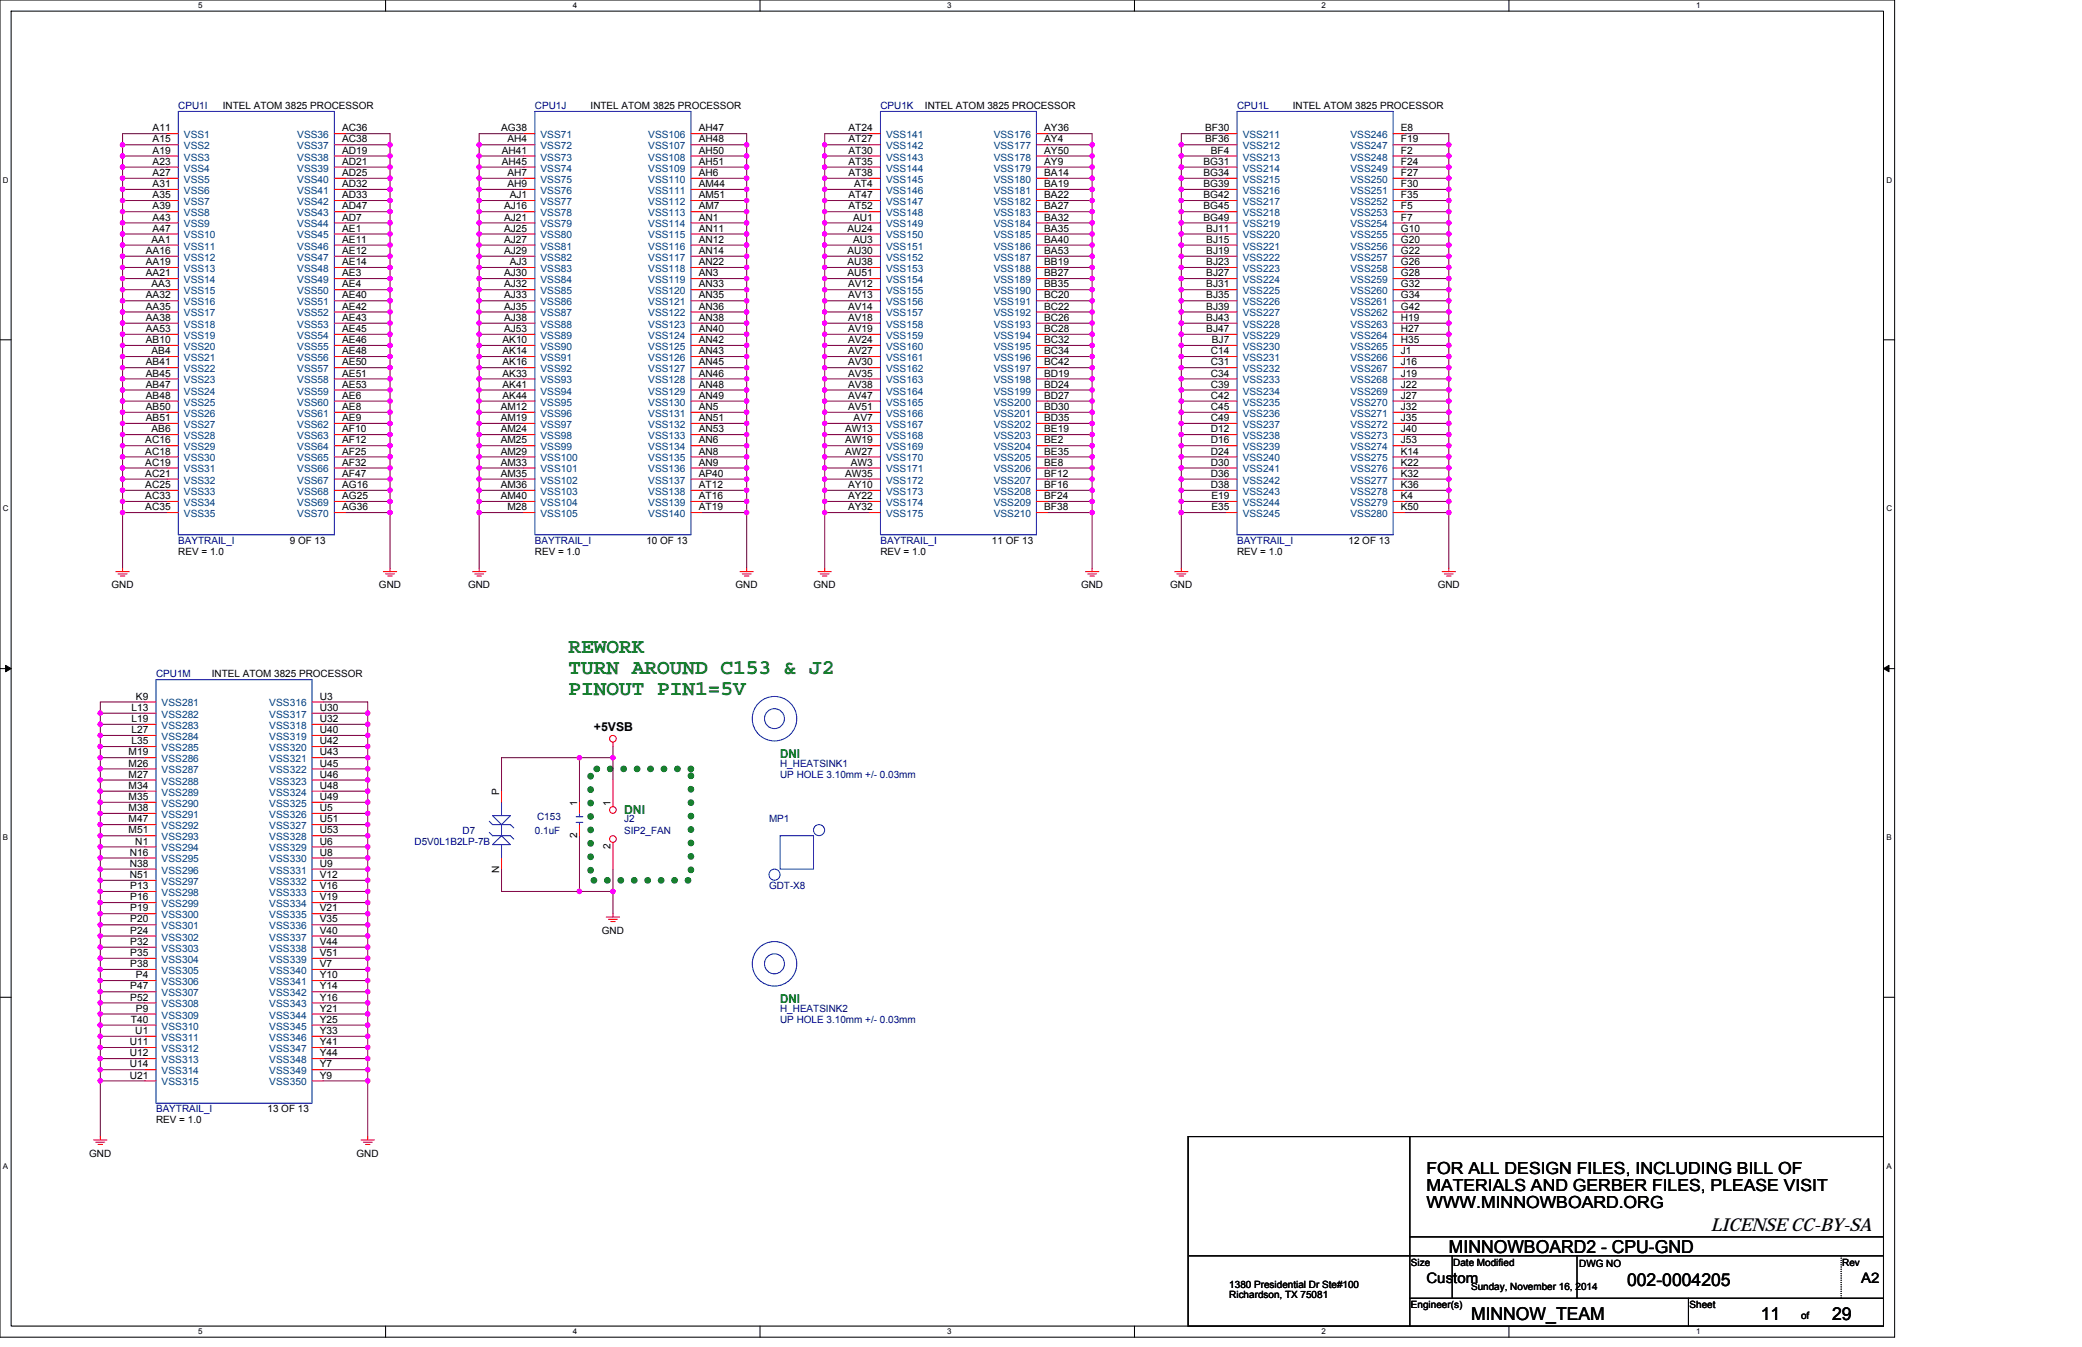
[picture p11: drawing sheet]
<svg xmlns="http://www.w3.org/2000/svg" width="432mm" height="279mm" viewBox="0 0 432 279" stroke-linecap="round" stroke-linejoin="round" font-family="sans-serif">
<defs><g id="words">
<g font-size="4.4" fill="#008000">
<text x="117.9" y="135.4">REWORK</text>
<text x="117.9" y="139.8">TURN AROUND C153 &amp; J2</text>
<text x="117.9" y="144.2">PINOUT PIN1=5V</text>
</g>
<g font-size="3.7">
<text x="354.8" y="255.3">LICENSE CC-BY-SA</text>
<text x="300.5" y="259.9">MINNOWBOARD2 - CPU-GND</text>
<text x="337.5" y="266.8">002-0004205</text>
<text x="305.1" y="273.7">MINNOW_TEAM</text>
<text x="365.2" y="273.7">11</text>
<text x="380" y="273.7">29</text>
</g>
<g font-size="3.5">
<text x="295.8" y="243.5">FOR ALL DESIGN FILES, INCLUDING BILL OF</text>
<text x="295.8" y="247">MATERIALS AND GERBER FILES, PLEASE VISIT</text>
<text x="295.8" y="250.6">WWW.MINNOWBOARD.ORG</text>
</g>
<g font-size="3">
<text x="295.8" y="266.2">Custom</text>
<text x="386" y="266.2">A2</text>
</g>
<text font-size="2.5" x="123.2" y="151.7">+5VSB</text>
<g font-size="2.5" fill="#008000">
<text x="161.8" y="157.2">DNI</text>
<text x="129.4" y="168.8">DNI</text>
<text x="161.8" y="208.1">DNI</text>
</g>
<g font-size="2.1" fill="#000080">
<text x="37" y="22.6">CPU1I</text>
<text x="110.9" y="22.6">CPU1J</text>
<text x="182.6" y="22.6">CPU1K</text>
<text x="256.6" y="22.6">CPU1L</text>
<text x="37" y="112.8">BAYTRAIL_I</text>
<text x="110.9" y="112.8">BAYTRAIL_I</text>
<text x="182.6" y="112.8">BAYTRAIL_I</text>
<text x="256.6" y="112.8">BAYTRAIL_I</text>
<text x="32.4" y="140.5">CPU1M</text>
<text x="161.8" y="159">H_HEATSINK1</text>
<text x="161.8" y="161.3">UP HOLE 3.10mm +/- 0.03mm</text>
<text x="95.9" y="172.9">D7</text>
<text x="110.9" y="172.9">0.1uF</text>
<text x="111.4" y="170.1">C153</text>
<text x="129.4" y="170.6">J2</text>
<text x="129.4" y="172.9">SIP2_FAN</text>
<text x="159.5" y="170.6">MP1</text>
<text x="86" y="175.2">D5V0L1B2LP-7B</text>
<text x="159.5" y="184.4">GDT-X8</text>
<text x="161.8" y="209.9">H_HEATSINK2</text>
<text x="161.8" y="212.2">UP HOLE 3.10mm +/- 0.03mm</text>
<text x="32.4" y="230.7">BAYTRAIL_I</text>
</g>
<g font-size="2.1">
<text x="46.2" y="22.6">INTEL ATOM 3825 PROCESSOR</text>
<text x="122.5" y="22.6">INTEL ATOM 3825 PROCESSOR</text>
<text x="191.8" y="22.6">INTEL ATOM 3825 PROCESSOR</text>
<text x="268.1" y="22.6">INTEL ATOM 3825 PROCESSOR</text>
<text x="31.6" y="27.2">A11</text>
<text x="31.6" y="29.5">A15</text>
<text x="71" y="29.5">AC38</text>
<text x="71" y="27.2">AC36</text>
<text x="103.9" y="27.2">AG38</text>
<text x="105.2" y="29.5">AH4</text>
<text x="144.9" y="29.5">AH48</text>
<text x="144.9" y="27.2">AH47</text>
<text x="176" y="27.2">AT24</text>
<text x="176" y="29.5">AT27</text>
<text x="216.6" y="29.5">AY4</text>
<text x="216.6" y="27.2">AY36</text>
<text x="249.9" y="27.2">BF30</text>
<text x="249.9" y="29.5">BF36</text>
<text x="290.5" y="29.5">F19</text>
<text x="290.5" y="27.2">E8</text>
<text x="31.6" y="31.9">A19</text>
<text x="31.6" y="34.2">A23</text>
<text x="71" y="31.9">AD19</text>
<text x="71" y="34.2">AD21</text>
<text x="104.1" y="31.9">AH41</text>
<text x="104.1" y="34.2">AH45</text>
<text x="144.9" y="34.2">AH51</text>
<text x="144.9" y="31.9">AH50</text>
<text x="176" y="31.9">AT30</text>
<text x="176" y="34.2">AT35</text>
<text x="216.6" y="34.2">AY9</text>
<text x="216.6" y="31.9">AY50</text>
<text x="249.6" y="34.2">BG31</text>
<text x="251.1" y="31.9">BF4</text>
<text x="290.5" y="34.2">F24</text>
<text x="290.5" y="31.9">F2</text>
<text x="31.6" y="36.5">A27</text>
<text x="31.6" y="38.8">A31</text>
<text x="31.6" y="41.1">A35</text>
<text x="71" y="36.5">AD25</text>
<text x="71" y="38.8">AD32</text>
<text x="71" y="41.1">AD33</text>
<text x="105.2" y="38.8">AH9</text>
<text x="105.2" y="36.5">AH7</text>
<text x="105.7" y="41.1">AJ1</text>
<text x="144.9" y="38.8">AM44</text>
<text x="144.9" y="41.1">AM51</text>
<text x="144.9" y="36.5">AH6</text>
<text x="176" y="36.5">AT38</text>
<text x="176" y="41.1">AT47</text>
<text x="177.1" y="38.8">AT4</text>
<text x="216.6" y="38.8">BA19</text>
<text x="216.6" y="41.1">BA22</text>
<text x="216.6" y="36.5">BA14</text>
<text x="249.6" y="36.5">BG34</text>
<text x="249.6" y="41.1">BG42</text>
<text x="249.6" y="38.8">BG39</text>
<text x="290.5" y="41.1">F35</text>
<text x="290.5" y="38.8">F30</text>
<text x="290.5" y="36.5">F27</text>
<text x="31.6" y="45.7">A43</text>
<text x="31.6" y="43.4">A39</text>
<text x="71" y="45.7">AD7</text>
<text x="71" y="43.4">AD47</text>
<text x="104.5" y="43.4">AJ16</text>
<text x="104.5" y="45.7">AJ21</text>
<text x="144.9" y="43.4">AM7</text>
<text x="144.9" y="45.7">AN1</text>
<text x="176" y="43.4">AT52</text>
<text x="176.9" y="45.7">AU1</text>
<text x="216.6" y="43.4">BA27</text>
<text x="216.6" y="45.7">BA32</text>
<text x="249.6" y="45.7">BG49</text>
<text x="249.6" y="43.4">BG45</text>
<text x="290.5" y="45.7">F7</text>
<text x="290.5" y="43.4">F5</text>
<text x="30.2" y="52.7">AA16</text>
<text x="31.4" y="50.4">AA1</text>
<text x="31.6" y="48">A47</text>
<text x="71" y="48">AE1</text>
<text x="71" y="52.7">AE12</text>
<text x="71" y="50.4">AE11</text>
<text x="104.5" y="50.4">AJ27</text>
<text x="104.5" y="52.7">AJ29</text>
<text x="104.5" y="48">AJ25</text>
<text x="144.9" y="50.4">AN12</text>
<text x="144.9" y="52.7">AN14</text>
<text x="144.9" y="48">AN11</text>
<text x="175.7" y="48">AU24</text>
<text x="175.7" y="52.7">AU30</text>
<text x="176.9" y="50.4">AU3</text>
<text x="216.6" y="50.4">BA40</text>
<text x="216.6" y="52.7">BA53</text>
<text x="216.6" y="48">BA35</text>
<text x="250.2" y="48">BJ11</text>
<text x="250.2" y="52.7">BJ19</text>
<text x="250.2" y="50.4">BJ15</text>
<text x="290.5" y="48">G10</text>
<text x="290.5" y="52.7">G22</text>
<text x="290.5" y="50.4">G20</text>
<text x="30.2" y="57.3">AA21</text>
<text x="30.2" y="55">AA19</text>
<text x="31.4" y="59.6">AA3</text>
<text x="71" y="59.6">AE4</text>
<text x="71" y="57.3">AE3</text>
<text x="71" y="55">AE14</text>
<text x="104.5" y="59.6">AJ32</text>
<text x="104.5" y="57.3">AJ30</text>
<text x="105.7" y="55">AJ3</text>
<text x="144.9" y="59.6">AN33</text>
<text x="144.9" y="57.3">AN3</text>
<text x="144.9" y="55">AN22</text>
<text x="175.7" y="55">AU38</text>
<text x="175.7" y="57.3">AU51</text>
<text x="175.9" y="59.6">AV12</text>
<text x="216.6" y="59.6">BB35</text>
<text x="216.6" y="57.3">BB27</text>
<text x="216.6" y="55">BB19</text>
<text x="250.2" y="59.6">BJ31</text>
<text x="250.2" y="57.3">BJ27</text>
<text x="250.2" y="55">BJ23</text>
<text x="290.5" y="55">G26</text>
<text x="290.5" y="57.3">G28</text>
<text x="290.5" y="59.6">G32</text>
<text x="30.2" y="61.9">AA32</text>
<text x="30.2" y="64.2">AA35</text>
<text x="71" y="61.9">AE40</text>
<text x="71" y="64.2">AE42</text>
<text x="104.5" y="61.9">AJ33</text>
<text x="104.5" y="64.2">AJ35</text>
<text x="144.9" y="61.9">AN35</text>
<text x="144.9" y="64.2">AN36</text>
<text x="175.9" y="64.2">AV14</text>
<text x="175.9" y="61.9">AV13</text>
<text x="216.6" y="61.9">BC20</text>
<text x="216.6" y="64.2">BC22</text>
<text x="250.2" y="64.2">BJ39</text>
<text x="250.2" y="61.9">BJ35</text>
<text x="290.5" y="64.2">G42</text>
<text x="290.5" y="61.9">G34</text>
<text x="30.2" y="68.9">AA53</text>
<text x="30.2" y="66.5">AA38</text>
<text x="30.2" y="71.2">AB10</text>
<text x="71" y="66.5">AE43</text>
<text x="71" y="68.9">AE45</text>
<text x="71" y="71.2">AE46</text>
<text x="104.2" y="71.2">AK10</text>
<text x="104.5" y="66.5">AJ38</text>
<text x="104.5" y="68.9">AJ53</text>
<text x="144.9" y="71.2">AN42</text>
<text x="144.9" y="66.5">AN38</text>
<text x="144.9" y="68.9">AN40</text>
<text x="175.9" y="68.9">AV19</text>
<text x="175.9" y="66.5">AV18</text>
<text x="175.9" y="71.2">AV24</text>
<text x="216.6" y="71.2">BC32</text>
<text x="216.6" y="66.5">BC26</text>
<text x="216.6" y="68.9">BC28</text>
<text x="250.2" y="68.9">BJ47</text>
<text x="250.2" y="66.5">BJ43</text>
<text x="251.3" y="71.2">BJ7</text>
<text x="290.5" y="68.9">H27</text>
<text x="290.5" y="66.5">H19</text>
<text x="290.5" y="71.2">H35</text>
<text x="30.2" y="75.8">AB41</text>
<text x="31.4" y="73.5">AB4</text>
<text x="71" y="73.5">AE48</text>
<text x="71" y="75.8">AE50</text>
<text x="104.2" y="75.8">AK16</text>
<text x="104.2" y="73.5">AK14</text>
<text x="144.9" y="75.8">AN45</text>
<text x="144.9" y="73.5">AN43</text>
<text x="175.9" y="73.5">AV27</text>
<text x="175.9" y="75.8">AV30</text>
<text x="216.6" y="75.8">BC42</text>
<text x="216.6" y="73.5">BC34</text>
<text x="251.1" y="73.5">C14</text>
<text x="251.1" y="75.8">C31</text>
<text x="290.5" y="73.5">J1</text>
<text x="290.5" y="75.8">J16</text>
<text x="30.2" y="78.1">AB45</text>
<text x="30.2" y="80.4">AB47</text>
<text x="30.2" y="82.7">AB48</text>
<text x="71" y="78.1">AE51</text>
<text x="71" y="80.4">AE53</text>
<text x="71" y="82.7">AE6</text>
<text x="104.2" y="80.4">AK41</text>
<text x="104.2" y="82.7">AK44</text>
<text x="104.2" y="78.1">AK33</text>
<text x="144.9" y="80.4">AN48</text>
<text x="144.9" y="82.7">AN49</text>
<text x="144.9" y="78.1">AN46</text>
<text x="175.9" y="78.1">AV35</text>
<text x="175.9" y="82.7">AV47</text>
<text x="175.9" y="80.4">AV38</text>
<text x="216.6" y="80.4">BD24</text>
<text x="216.6" y="82.7">BD27</text>
<text x="216.6" y="78.1">BD19</text>
<text x="251.1" y="78.1">C34</text>
<text x="251.1" y="82.7">C42</text>
<text x="251.1" y="80.4">C39</text>
<text x="290.5" y="78.1">J19</text>
<text x="290.5" y="82.7">J27</text>
<text x="290.5" y="80.4">J22</text>
<text x="30.2" y="87.3">AB51</text>
<text x="30.2" y="85">AB50</text>
<text x="31.4" y="89.7">AB6</text>
<text x="71" y="87.3">AE9</text>
<text x="71" y="85">AE8</text>
<text x="71" y="89.7">AF10</text>
<text x="103.8" y="89.7">AM24</text>
<text x="103.8" y="87.3">AM19</text>
<text x="103.8" y="85">AM12</text>
<text x="144.9" y="89.7">AN53</text>
<text x="144.9" y="87.3">AN51</text>
<text x="144.9" y="85">AN5</text>
<text x="175.3" y="89.7">AW13</text>
<text x="175.9" y="85">AV51</text>
<text x="177" y="87.3">AV7</text>
<text x="216.6" y="89.7">BE19</text>
<text x="216.6" y="87.3">BD35</text>
<text x="216.6" y="85">BD30</text>
<text x="251.1" y="85">C45</text>
<text x="251.1" y="87.3">C49</text>
<text x="251.1" y="89.7">D12</text>
<text x="290.5" y="85">J32</text>
<text x="290.5" y="87.3">J35</text>
<text x="290.5" y="89.7">J40</text>
<text x="30.1" y="92">AC16</text>
<text x="30.1" y="94.3">AC18</text>
<text x="71" y="92">AF12</text>
<text x="71" y="94.3">AF25</text>
<text x="103.8" y="94.3">AM29</text>
<text x="103.8" y="92">AM25</text>
<text x="144.9" y="94.3">AN8</text>
<text x="144.9" y="92">AN6</text>
<text x="175.3" y="94.3">AW27</text>
<text x="175.3" y="92">AW19</text>
<text x="216.6" y="94.3">BE35</text>
<text x="216.6" y="92">BE2</text>
<text x="251.1" y="92">D16</text>
<text x="251.1" y="94.3">D24</text>
<text x="290.5" y="92">J53</text>
<text x="290.5" y="94.3">K14</text>
<text x="30.1" y="96.6">AC19</text>
<text x="30.1" y="98.9">AC21</text>
<text x="30.1" y="101.2">AC25</text>
<text x="71" y="96.6">AF32</text>
<text x="71" y="98.9">AF47</text>
<text x="71" y="101.2">AG16</text>
<text x="103.8" y="101.2">AM36</text>
<text x="103.8" y="98.9">AM35</text>
<text x="103.8" y="96.6">AM33</text>
<text x="144.9" y="101.2">AT12</text>
<text x="144.9" y="98.9">AP40</text>
<text x="144.9" y="96.6">AN9</text>
<text x="175.3" y="98.9">AW35</text>
<text x="175.9" y="101.2">AY10</text>
<text x="176.4" y="96.6">AW3</text>
<text x="216.6" y="101.2">BF16</text>
<text x="216.6" y="98.9">BF12</text>
<text x="216.6" y="96.6">BE8</text>
<text x="251.1" y="96.6">D30</text>
<text x="251.1" y="98.9">D36</text>
<text x="251.1" y="101.2">D38</text>
<text x="290.5" y="96.6">K22</text>
<text x="290.5" y="98.9">K32</text>
<text x="290.5" y="101.2">K36</text>
<text x="30.1" y="103.5">AC33</text>
<text x="30.1" y="105.8">AC35</text>
<text x="71" y="103.5">AG25</text>
<text x="71" y="105.8">AG36</text>
<text x="103.8" y="103.5">AM40</text>
<text x="105.2" y="105.8">M28</text>
<text x="144.9" y="103.5">AT16</text>
<text x="144.9" y="105.8">AT19</text>
<text x="175.9" y="105.8">AY32</text>
<text x="175.9" y="103.5">AY22</text>
<text x="216.6" y="103.5">BF24</text>
<text x="216.6" y="105.8">BF38</text>
<text x="251.2" y="105.8">E35</text>
<text x="251.2" y="103.5">E19</text>
<text x="290.5" y="105.8">K50</text>
<text x="290.5" y="103.5">K4</text>
<text x="60.1" y="112.8">9 OF 13</text>
<text x="134" y="112.8">10 OF 13</text>
<text x="205.7" y="112.8">11 OF 13</text>
<text x="279.7" y="112.8">12 OF 13</text>
<text x="37" y="115.1">REV = 1.0</text>
<text x="110.9" y="115.1">REV = 1.0</text>
<text x="182.6" y="115.1">REV = 1.0</text>
<text x="256.6" y="115.1">REV = 1.0</text>
<text x="23.1" y="122">GND</text>
<text x="78.6" y="122">GND</text>
<text x="97.1" y="122">GND</text>
<text x="152.5" y="122">GND</text>
<text x="168.7" y="122">GND</text>
<text x="224.2" y="122">GND</text>
<text x="242.7" y="122">GND</text>
<text x="298.2" y="122">GND</text>
<text x="43.9" y="140.5">INTEL ATOM 3825 PROCESSOR</text>
<text x="27.3" y="147.4">L13</text>
<text x="27.3" y="149.8">L19</text>
<text x="28.2" y="145.1">K9</text>
<text x="66.3" y="145.1">U3</text>
<text x="66.3" y="147.4">U30</text>
<text x="66.3" y="149.8">U32</text>
<text x="27.3" y="152.1">L27</text>
<text x="27.3" y="154.4">L35</text>
<text x="66.3" y="154.4">U42</text>
<text x="66.3" y="152.1">U40</text>
<text x="26.7" y="159">M26</text>
<text x="26.7" y="161.3">M27</text>
<text x="26.7" y="156.7">M19</text>
<text x="66.3" y="159">U45</text>
<text x="66.3" y="156.7">U43</text>
<text x="66.3" y="161.3">U46</text>
<text x="26.7" y="163.6">M34</text>
<text x="26.7" y="165.9">M35</text>
<text x="66.3" y="163.6">U48</text>
<text x="66.3" y="165.9">U49</text>
<text x="103.5" y="164.8" transform="rotate(-90 103.5 164.8)">P</text>
<text x="119.7" y="167.1" transform="rotate(-90 119.7 167.1)">1</text>
<text x="126.6" y="167.1" transform="rotate(-90 126.6 167.1)">1</text>
<text x="26.7" y="170.6">M47</text>
<text x="26.7" y="168.2">M38</text>
<text x="26.7" y="172.9">M51</text>
<text x="66.3" y="170.6">U51</text>
<text x="66.3" y="168.2">U5</text>
<text x="66.3" y="172.9">U53</text>
<text x="119.7" y="173.8" transform="rotate(-90 119.7 173.8)">2</text>
<text x="26.9" y="177.5">N16</text>
<text x="26.9" y="179.8">N38</text>
<text x="28.1" y="175.2">N1</text>
<text x="66.3" y="175.2">U6</text>
<text x="66.3" y="177.5">U8</text>
<text x="66.3" y="179.8">U9</text>
<text x="126.6" y="176.1" transform="rotate(-90 126.6 176.1)">2</text>
<text x="26.9" y="182.1">N51</text>
<text x="27" y="184.4">P13</text>
<text x="66.3" y="182.1">V12</text>
<text x="66.3" y="184.4">V16</text>
<text x="103.5" y="181.1" transform="rotate(-90 103.5 181.1)">N</text>
<text x="27" y="186.7">P16</text>
<text x="27" y="189">P19</text>
<text x="27" y="191.3">P20</text>
<text x="66.3" y="186.7">V19</text>
<text x="66.3" y="189">V21</text>
<text x="66.3" y="191.3">V35</text>
<text x="27" y="193.7">P24</text>
<text x="27" y="196">P32</text>
<text x="66.3" y="193.7">V40</text>
<text x="66.3" y="196">V44</text>
<text x="124.8" y="193.7">GND</text>
<text x="27" y="200.6">P38</text>
<text x="27" y="198.3">P35</text>
<text x="28.2" y="202.9">P4</text>
<text x="66.3" y="200.6">V7</text>
<text x="66.3" y="198.3">V51</text>
<text x="66.3" y="202.9">Y10</text>
<text x="27" y="205.2">P47</text>
<text x="27" y="207.5">P52</text>
<text x="28.2" y="209.8">P9</text>
<text x="66.3" y="205.2">Y14</text>
<text x="66.3" y="207.5">Y16</text>
<text x="66.3" y="209.8">Y21</text>
<text x="27.1" y="212.2">T40</text>
<text x="28.1" y="214.5">U1</text>
<text x="66.3" y="212.2">Y25</text>
<text x="66.3" y="214.5">Y33</text>
<text x="26.9" y="216.8">U11</text>
<text x="26.9" y="219.1">U12</text>
<text x="26.9" y="221.4">U14</text>
<text x="66.3" y="216.8">Y41</text>
<text x="66.3" y="219.1">Y44</text>
<text x="66.3" y="221.4">Y7</text>
<text x="26.9" y="223.7">U21</text>
<text x="66.3" y="223.7">Y9</text>
<text x="32.4" y="233">REV = 1.0</text>
<text x="55.5" y="230.7">13 OF 13</text>
<text x="18.5" y="239.9">GND</text>
<text x="74" y="239.9">GND</text>
<text x="292.6" y="262.6">Size</text>
<text x="301.4" y="262.6">Date Modified</text>
<text x="327.5" y="262.8">DWG NO</text>
<text x="382.1" y="262.6">Rev</text>
<text x="255" y="267.2">1380 Presidential Dr Ste#100</text>
<text x="255" y="269.3">Richardson, TX 75081</text>
<text x="305.1" y="267.7">Sunday, November 16, 2014</text>
<text x="292.6" y="271.4">Engineer(s)</text>
<text x="350.4" y="271.4">Sheet</text>
<text x="373.5" y="273.7">of</text>
</g>
<g font-size="2.1" fill="#004080">
<text x="38.1" y="28.7">VSS1</text>
<text x="61.7" y="28.7">VSS36</text>
<text x="112.1" y="28.7">VSS71</text>
<text x="134.5" y="28.7">VSS106</text>
<text x="183.8" y="28.7">VSS141</text>
<text x="206.1" y="28.7">VSS176</text>
<text x="257.7" y="28.7">VSS211</text>
<text x="280.1" y="28.7">VSS246</text>
<text x="38.1" y="31">VSS2</text>
<text x="38.1" y="33.3">VSS3</text>
<text x="38.1" y="35.6">VSS4</text>
<text x="61.7" y="31">VSS37</text>
<text x="61.7" y="33.3">VSS38</text>
<text x="61.7" y="35.6">VSS39</text>
<text x="112.1" y="33.3">VSS73</text>
<text x="112.1" y="31">VSS72</text>
<text x="112.1" y="35.6">VSS74</text>
<text x="134.5" y="35.6">VSS109</text>
<text x="134.5" y="33.3">VSS108</text>
<text x="134.5" y="31">VSS107</text>
<text x="183.8" y="31">VSS142</text>
<text x="183.8" y="33.3">VSS143</text>
<text x="183.8" y="35.6">VSS144</text>
<text x="206.1" y="35.6">VSS179</text>
<text x="206.1" y="33.3">VSS178</text>
<text x="206.1" y="31">VSS177</text>
<text x="257.7" y="31">VSS212</text>
<text x="257.7" y="33.3">VSS213</text>
<text x="257.7" y="35.6">VSS214</text>
<text x="280.1" y="35.6">VSS249</text>
<text x="280.1" y="33.3">VSS248</text>
<text x="280.1" y="31">VSS247</text>
<text x="38.1" y="37.9">VSS5</text>
<text x="38.1" y="40.2">VSS6</text>
<text x="61.7" y="37.9">VSS40</text>
<text x="61.7" y="40.2">VSS41</text>
<text x="112.1" y="40.2">VSS76</text>
<text x="112.1" y="37.9">VSS75</text>
<text x="134.5" y="40.2">VSS111</text>
<text x="134.5" y="37.9">VSS110</text>
<text x="183.8" y="37.9">VSS145</text>
<text x="183.8" y="40.2">VSS146</text>
<text x="206.1" y="40.2">VSS181</text>
<text x="206.1" y="37.9">VSS180</text>
<text x="257.7" y="37.9">VSS215</text>
<text x="257.7" y="40.2">VSS216</text>
<text x="280.1" y="40.2">VSS251</text>
<text x="280.1" y="37.9">VSS250</text>
<text x="38.1" y="42.5">VSS7</text>
<text x="38.1" y="47.2">VSS9</text>
<text x="38.1" y="44.9">VSS8</text>
<text x="61.7" y="42.5">VSS42</text>
<text x="61.7" y="47.2">VSS44</text>
<text x="61.7" y="44.9">VSS43</text>
<text x="112.1" y="44.9">VSS78</text>
<text x="112.1" y="47.2">VSS79</text>
<text x="112.1" y="42.5">VSS77</text>
<text x="134.5" y="44.9">VSS113</text>
<text x="134.5" y="47.2">VSS114</text>
<text x="134.5" y="42.5">VSS112</text>
<text x="183.8" y="42.5">VSS147</text>
<text x="183.8" y="47.2">VSS149</text>
<text x="183.8" y="44.9">VSS148</text>
<text x="206.1" y="44.9">VSS183</text>
<text x="206.1" y="47.2">VSS184</text>
<text x="206.1" y="42.5">VSS182</text>
<text x="257.7" y="42.5">VSS217</text>
<text x="257.7" y="47.2">VSS219</text>
<text x="257.7" y="44.9">VSS218</text>
<text x="280.1" y="42.5">VSS252</text>
<text x="280.1" y="47.2">VSS254</text>
<text x="280.1" y="44.9">VSS253</text>
<text x="38.1" y="49.5">VSS10</text>
<text x="38.1" y="51.8">VSS11</text>
<text x="61.7" y="49.5">VSS45</text>
<text x="61.7" y="51.8">VSS46</text>
<text x="112.1" y="51.8">VSS81</text>
<text x="112.1" y="49.5">VSS80</text>
<text x="134.5" y="51.8">VSS116</text>
<text x="134.5" y="49.5">VSS115</text>
<text x="183.8" y="49.5">VSS150</text>
<text x="183.8" y="51.8">VSS151</text>
<text x="206.1" y="51.8">VSS186</text>
<text x="206.1" y="49.5">VSS185</text>
<text x="257.7" y="49.5">VSS220</text>
<text x="257.7" y="51.8">VSS221</text>
<text x="280.1" y="49.5">VSS255</text>
<text x="280.1" y="51.8">VSS256</text>
<text x="38.1" y="54.1">VSS12</text>
<text x="38.1" y="58.7">VSS14</text>
<text x="38.1" y="56.4">VSS13</text>
<text x="61.7" y="54.1">VSS47</text>
<text x="61.7" y="58.7">VSS49</text>
<text x="61.7" y="56.4">VSS48</text>
<text x="112.1" y="58.7">VSS84</text>
<text x="112.1" y="56.4">VSS83</text>
<text x="112.1" y="54.1">VSS82</text>
<text x="134.5" y="58.7">VSS119</text>
<text x="134.5" y="56.4">VSS118</text>
<text x="134.5" y="54.1">VSS117</text>
<text x="183.8" y="54.1">VSS152</text>
<text x="183.8" y="56.4">VSS153</text>
<text x="183.8" y="58.7">VSS154</text>
<text x="206.1" y="58.7">VSS189</text>
<text x="206.1" y="56.4">VSS188</text>
<text x="206.1" y="54.1">VSS187</text>
<text x="257.7" y="54.1">VSS222</text>
<text x="257.7" y="58.7">VSS224</text>
<text x="257.7" y="56.4">VSS223</text>
<text x="280.1" y="54.1">VSS257</text>
<text x="280.1" y="56.4">VSS258</text>
<text x="280.1" y="58.7">VSS259</text>
<text x="38.1" y="61">VSS15</text>
<text x="38.1" y="63.3">VSS16</text>
<text x="38.1" y="65.6">VSS17</text>
<text x="61.7" y="61">VSS50</text>
<text x="61.7" y="63.3">VSS51</text>
<text x="61.7" y="65.6">VSS52</text>
<text x="112.1" y="63.3">VSS86</text>
<text x="112.1" y="65.6">VSS87</text>
<text x="112.1" y="61">VSS85</text>
<text x="134.5" y="63.3">VSS121</text>
<text x="134.5" y="65.6">VSS122</text>
<text x="134.5" y="61">VSS120</text>
<text x="183.8" y="61">VSS155</text>
<text x="183.8" y="65.6">VSS157</text>
<text x="183.8" y="63.3">VSS156</text>
<text x="206.1" y="63.3">VSS191</text>
<text x="206.1" y="65.6">VSS192</text>
<text x="206.1" y="61">VSS190</text>
<text x="257.7" y="65.6">VSS227</text>
<text x="257.7" y="63.3">VSS226</text>
<text x="257.7" y="61">VSS225</text>
<text x="280.1" y="61">VSS260</text>
<text x="280.1" y="65.6">VSS262</text>
<text x="280.1" y="63.3">VSS261</text>
<text x="38.1" y="70.3">VSS19</text>
<text x="38.1" y="68">VSS18</text>
<text x="61.7" y="68">VSS53</text>
<text x="61.7" y="70.3">VSS54</text>
<text x="112.1" y="68">VSS88</text>
<text x="112.1" y="70.3">VSS89</text>
<text x="134.5" y="68">VSS123</text>
<text x="134.5" y="70.3">VSS124</text>
<text x="183.8" y="70.3">VSS159</text>
<text x="183.8" y="68">VSS158</text>
<text x="206.1" y="68">VSS193</text>
<text x="206.1" y="70.3">VSS194</text>
<text x="257.7" y="70.3">VSS229</text>
<text x="257.7" y="68">VSS228</text>
<text x="280.1" y="70.3">VSS264</text>
<text x="280.1" y="68">VSS263</text>
<text x="38.1" y="72.6">VSS20</text>
<text x="38.1" y="74.9">VSS21</text>
<text x="38.1" y="77.2">VSS22</text>
<text x="61.7" y="72.6">VSS55</text>
<text x="61.7" y="74.9">VSS56</text>
<text x="61.7" y="77.2">VSS57</text>
<text x="112.1" y="77.2">VSS92</text>
<text x="112.1" y="74.9">VSS91</text>
<text x="112.1" y="72.6">VSS90</text>
<text x="134.5" y="77.2">VSS127</text>
<text x="134.5" y="74.9">VSS126</text>
<text x="134.5" y="72.6">VSS125</text>
<text x="183.8" y="72.6">VSS160</text>
<text x="183.8" y="74.9">VSS161</text>
<text x="183.8" y="77.2">VSS162</text>
<text x="206.1" y="77.2">VSS197</text>
<text x="206.1" y="74.9">VSS196</text>
<text x="206.1" y="72.6">VSS195</text>
<text x="257.7" y="74.9">VSS231</text>
<text x="257.7" y="77.2">VSS232</text>
<text x="257.7" y="72.6">VSS230</text>
<text x="280.1" y="72.6">VSS265</text>
<text x="280.1" y="74.9">VSS266</text>
<text x="280.1" y="77.2">VSS267</text>
<text x="38.1" y="79.5">VSS23</text>
<text x="38.1" y="81.8">VSS24</text>
<text x="61.7" y="79.5">VSS58</text>
<text x="61.7" y="81.8">VSS59</text>
<text x="112.1" y="81.8">VSS94</text>
<text x="112.1" y="79.5">VSS93</text>
<text x="134.5" y="81.8">VSS129</text>
<text x="134.5" y="79.5">VSS128</text>
<text x="183.8" y="79.5">VSS163</text>
<text x="183.8" y="81.8">VSS164</text>
<text x="206.1" y="81.8">VSS199</text>
<text x="206.1" y="79.5">VSS198</text>
<text x="257.7" y="79.5">VSS233</text>
<text x="257.7" y="81.8">VSS234</text>
<text x="280.1" y="79.5">VSS268</text>
<text x="280.1" y="81.8">VSS269</text>
<text x="38.1" y="84.1">VSS25</text>
<text x="38.1" y="88.8">VSS27</text>
<text x="38.1" y="86.4">VSS26</text>
<text x="61.7" y="84.1">VSS60</text>
<text x="61.7" y="88.8">VSS62</text>
<text x="61.7" y="86.4">VSS61</text>
<text x="112.1" y="88.8">VSS97</text>
<text x="112.1" y="86.4">VSS96</text>
<text x="112.1" y="84.1">VSS95</text>
<text x="134.5" y="88.8">VSS132</text>
<text x="134.5" y="86.4">VSS131</text>
<text x="134.5" y="84.1">VSS130</text>
<text x="183.8" y="84.1">VSS165</text>
<text x="183.8" y="86.4">VSS166</text>
<text x="183.8" y="88.8">VSS167</text>
<text x="206.1" y="88.8">VSS202</text>
<text x="206.1" y="86.4">VSS201</text>
<text x="206.1" y="84.1">VSS200</text>
<text x="257.7" y="84.1">VSS235</text>
<text x="257.7" y="86.4">VSS236</text>
<text x="257.7" y="88.8">VSS237</text>
<text x="280.1" y="84.1">VSS270</text>
<text x="280.1" y="86.4">VSS271</text>
<text x="280.1" y="88.8">VSS272</text>
<text x="38.1" y="91.1">VSS28</text>
<text x="38.1" y="93.4">VSS29</text>
<text x="38.1" y="95.7">VSS30</text>
<text x="61.7" y="91.1">VSS63</text>
<text x="61.7" y="93.4">VSS64</text>
<text x="61.7" y="95.7">VSS65</text>
<text x="112.1" y="95.7">VSS100</text>
<text x="112.1" y="93.4">VSS99</text>
<text x="112.1" y="91.1">VSS98</text>
<text x="134.5" y="95.7">VSS135</text>
<text x="134.5" y="93.4">VSS134</text>
<text x="134.5" y="91.1">VSS133</text>
<text x="183.8" y="95.7">VSS170</text>
<text x="183.8" y="91.1">VSS168</text>
<text x="183.8" y="93.4">VSS169</text>
<text x="206.1" y="95.7">VSS205</text>
<text x="206.1" y="93.4">VSS204</text>
<text x="206.1" y="91.1">VSS203</text>
<text x="257.7" y="91.1">VSS238</text>
<text x="257.7" y="93.4">VSS239</text>
<text x="257.7" y="95.7">VSS240</text>
<text x="280.1" y="91.1">VSS273</text>
<text x="280.1" y="93.4">VSS274</text>
<text x="280.1" y="95.7">VSS275</text>
<text x="38.1" y="98">VSS31</text>
<text x="38.1" y="100.3">VSS32</text>
<text x="61.7" y="98">VSS66</text>
<text x="61.7" y="100.3">VSS67</text>
<text x="112.1" y="100.3">VSS102</text>
<text x="112.1" y="98">VSS101</text>
<text x="134.5" y="100.3">VSS137</text>
<text x="134.5" y="98">VSS136</text>
<text x="183.8" y="100.3">VSS172</text>
<text x="183.8" y="98">VSS171</text>
<text x="206.1" y="100.3">VSS207</text>
<text x="206.1" y="98">VSS206</text>
<text x="257.7" y="98">VSS241</text>
<text x="257.7" y="100.3">VSS242</text>
<text x="280.1" y="98">VSS276</text>
<text x="280.1" y="100.3">VSS277</text>
<text x="38.1" y="102.6">VSS33</text>
<text x="38.1" y="104.9">VSS34</text>
<text x="38.1" y="107.3">VSS35</text>
<text x="61.7" y="102.6">VSS68</text>
<text x="61.7" y="104.9">VSS69</text>
<text x="61.7" y="107.3">VSS70</text>
<text x="112.1" y="104.9">VSS104</text>
<text x="112.1" y="107.3">VSS105</text>
<text x="112.1" y="102.6">VSS103</text>
<text x="134.5" y="104.9">VSS139</text>
<text x="134.5" y="107.3">VSS140</text>
<text x="134.5" y="102.6">VSS138</text>
<text x="183.8" y="102.6">VSS173</text>
<text x="183.8" y="107.3">VSS175</text>
<text x="183.8" y="104.9">VSS174</text>
<text x="206.1" y="104.9">VSS209</text>
<text x="206.1" y="107.3">VSS210</text>
<text x="206.1" y="102.6">VSS208</text>
<text x="257.7" y="102.6">VSS243</text>
<text x="257.7" y="107.3">VSS245</text>
<text x="257.7" y="104.9">VSS244</text>
<text x="280.1" y="102.6">VSS278</text>
<text x="280.1" y="107.3">VSS280</text>
<text x="280.1" y="104.9">VSS279</text>
<text x="33.5" y="148.9">VSS282</text>
<text x="33.5" y="146.5">VSS281</text>
<text x="55.9" y="146.5">VSS316</text>
<text x="55.9" y="148.9">VSS317</text>
<text x="33.5" y="151.2">VSS283</text>
<text x="33.5" y="153.5">VSS284</text>
<text x="33.5" y="155.8">VSS285</text>
<text x="55.9" y="155.8">VSS320</text>
<text x="55.9" y="153.5">VSS319</text>
<text x="55.9" y="151.2">VSS318</text>
<text x="33.5" y="160.4">VSS287</text>
<text x="33.5" y="158.1">VSS286</text>
<text x="55.9" y="160.4">VSS322</text>
<text x="55.9" y="158.1">VSS321</text>
<text x="33.5" y="165">VSS289</text>
<text x="33.5" y="162.7">VSS288</text>
<text x="33.5" y="167.3">VSS290</text>
<text x="55.9" y="162.7">VSS323</text>
<text x="55.9" y="165">VSS324</text>
<text x="55.9" y="167.3">VSS325</text>
<text x="33.5" y="172">VSS292</text>
<text x="33.5" y="169.7">VSS291</text>
<text x="55.9" y="172">VSS327</text>
<text x="55.9" y="169.7">VSS326</text>
<text x="33.5" y="174.3">VSS293</text>
<text x="33.5" y="176.6">VSS294</text>
<text x="33.5" y="178.9">VSS295</text>
<text x="55.9" y="174.3">VSS328</text>
<text x="55.9" y="176.6">VSS329</text>
<text x="55.9" y="178.9">VSS330</text>
<text x="33.5" y="183.5">VSS297</text>
<text x="33.5" y="181.2">VSS296</text>
<text x="33.5" y="185.8">VSS298</text>
<text x="55.9" y="183.5">VSS332</text>
<text x="55.9" y="181.2">VSS331</text>
<text x="55.9" y="185.8">VSS333</text>
<text x="33.5" y="188.2">VSS299</text>
<text x="33.5" y="190.5">VSS300</text>
<text x="55.9" y="188.2">VSS334</text>
<text x="55.9" y="190.5">VSS335</text>
<text x="33.5" y="192.8">VSS301</text>
<text x="33.5" y="195.1">VSS302</text>
<text x="33.5" y="197.4">VSS303</text>
<text x="55.9" y="192.8">VSS336</text>
<text x="55.9" y="195.1">VSS337</text>
<text x="55.9" y="197.4">VSS338</text>
<text x="33.5" y="202">VSS305</text>
<text x="33.5" y="199.7">VSS304</text>
<text x="55.9" y="202">VSS340</text>
<text x="55.9" y="199.7">VSS339</text>
<text x="33.5" y="204.3">VSS306</text>
<text x="33.5" y="206.7">VSS307</text>
<text x="33.5" y="209">VSS308</text>
<text x="55.9" y="204.3">VSS341</text>
<text x="55.9" y="206.7">VSS342</text>
<text x="55.9" y="209">VSS343</text>
<text x="33.5" y="211.3">VSS309</text>
<text x="33.5" y="213.6">VSS310</text>
<text x="33.5" y="215.9">VSS311</text>
<text x="55.9" y="211.3">VSS344</text>
<text x="55.9" y="213.6">VSS345</text>
<text x="55.9" y="215.9">VSS346</text>
<text x="33.5" y="218.2">VSS312</text>
<text x="33.5" y="220.5">VSS313</text>
<text x="55.9" y="218.2">VSS347</text>
<text x="55.9" y="220.5">VSS348</text>
<text x="33.5" y="225.1">VSS315</text>
<text x="33.5" y="222.8">VSS314</text>
<text x="55.9" y="225.1">VSS350</text>
<text x="55.9" y="222.8">VSS349</text>
</g>
<g font-size="1.6">
<text x="41.1" y="1.7">5</text>
<text x="118.8" y="1.7">4</text>
<text x="196.4" y="1.7">3</text>
<text x="274.1" y="1.7">2</text>
<text x="351.8" y="1.7">1</text>
<text x=".6" y="37.9">D</text>
<text x="391.2" y="37.9">D</text>
<text x=".6" y="106">C</text>
<text x="391.2" y="106">C</text>
<text x=".6" y="174.2">B</text>
<text x="391.2" y="174.2">B</text>
<text x=".6" y="242.4">A</text>
<text x="391.2" y="242.4">A</text>
<text x="41.1" y="276.8">5</text>
<text x="118.8" y="276.8">4</text>
<text x="196.4" y="276.8">3</text>
<text x="274.1" y="276.8">2</text>
<text x="351.8" y="276.8">1</text>
</g>
</g></defs>
<path d="M0 0h392.9v277.4h-392.9zM2.3 2.3h388.3v272.8h-388.3z" fill="none" stroke="#000" stroke-width=".21"/>
<g fill="#fff">
<path d="M41.1 .3h.9v1.8h-.9z"/>
<path d="M41.1 275.3h.9v1.9h-.9z"/>
</g>
<path d="M80 0v2.3M80 275.1v2.3" fill="none" stroke="#000" stroke-width=".21"/>
<g fill="#fff">
<path d="M118.8 .3h.9v1.8h-.9z"/>
<path d="M118.8 275.3h.9v1.9h-.9z"/>
</g>
<path d="M157.6 0v2.3M157.6 275.1v2.3" fill="none" stroke="#000" stroke-width=".21"/>
<g fill="#fff">
<path d="M196.4 .3h1v1.8h-1z"/>
<path d="M196.4 275.3h1v1.9h-1z"/>
</g>
<path d="M235.3 0v2.3M235.3 275.1v2.3" fill="none" stroke="#000" stroke-width=".21"/>
<g fill="#fff">
<path d="M274.1 .3h.9v1.8h-.9z"/>
<path d="M274.1 275.3h.9v1.9h-.9z"/>
</g>
<path d="M312.9 0v2.3M312.9 275.1v2.3" fill="none" stroke="#000" stroke-width=".21"/>
<g fill="#fff">
<path d="M351.8 .3h.9v1.8h-.9z"/>
<path d="M351.8 275.3h.9v1.9h-.9z"/>
<path d="M.6 36.4h1.2v1.8h-1.2z"/>
<path d="M391.2 36.4h1.2v1.8h-1.2z"/>
<path d="M.6 104.6h1.2v1.8h-1.2z"/>
<path d="M391.2 104.6h1.2v1.8h-1.2z"/>
</g>
<path d="M0 70.5h2.3M390.6 70.5h2.3" fill="none" stroke="#000" stroke-width=".21"/>
<g fill="#fff">
<path d="M.6 172.8h1.1v1.8h-1.1z"/>
<path d="M391.2 172.8h1.1v1.8h-1.1z"/>
</g>
<path d="M0 138.7h2.3M390.6 138.7h2.3" fill="none" stroke="#000" stroke-width=".21"/>
<path d="M1.2 138l1.1 .7-1.1 .6zM390.6 138.7l1.2-.7v1.3z" fill="#000" stroke="#000" stroke-width=".21"/>
<g fill="#fff">
<path d="M.6 240.9h1.1v1.9h-1.1z"/>
<path d="M391.2 240.9h1.1v1.9h-1.1z"/>
</g>
<path d="M0 206.9h2.3M390.6 206.9h2.3M246.4 235.8h144.2v39.3h-144.2zM292.4 235.8v39.3M292.4 256.6h98.2M246.6 260.5h144M292.4 269.3h98.2M301.2 260.5v8.8M327.1 260.5v8.8M350.2 269.3v5.8" fill="none" stroke="#000" stroke-width=".21"/>
<path d="M122.5 159.5h20.8v23.1h-20.8z" fill="none" stroke="#008000" stroke-width="1.4" stroke-dasharray="0 2.8"/>
<g fill="none" stroke="#800040" stroke-width=".21">
<path d="M25.4 39.3v2.3M25.4 30v2.4M25.4 37v2.3M25.4 34.7v2.3M25.4 32.4v2.3M25.4 39.3h9.3M25.4 32.4h9.3M25.4 37h9.3M25.4 34.7h9.3M25.4 30h9.3M34.7 27.7h-9.3v2.3M71.6 27.7h9.3v2.3"/>
<path d="M71.6 30h9.3M71.6 32.4h9.3M71.6 34.7h9.3M71.6 39.3h9.3M71.6 37h9.3M80.9 32.4v2.3M80.9 39.3v2.3M80.9 30v2.4M80.9 37v2.3M80.9 34.7v2.3M99.4 37v2.3M99.4 34.7v2.3"/>
<path d="M99.4 32.4v2.3M99.4 39.3v2.3M99.4 30v2.4M99.4 37h9.2M99.4 39.3h9.2M99.4 30h9.2M99.4 34.7h9.2M99.4 32.4h9.2M108.6 27.7h-9.2v2.3M145.6 27.7h9.3v2.3M145.6 30h9.3M145.6 32.4h9.3"/>
<path d="M145.6 34.7h9.3M145.6 39.3h9.3M145.6 37h9.3M154.9 39.3v2.3M154.9 30v2.4M154.9 37v2.3M154.9 34.7v2.3M154.9 32.4v2.3M171 37v2.3M171 34.7v2.3M171 32.4v2.3M171 39.3v2.3"/>
<path d="M171 30v2.4M171 37h9.3M171 39.3h9.3M171 30h9.3M171 34.7h9.3M171 32.4h9.3M180.3 27.7h-9.3v2.3M217.3 27.7h9.2v2.3M217.3 30h9.2M217.3 32.4h9.2M217.3 34.7h9.2M217.3 39.3h9.2"/>
<path d="M217.3 37h9.2M226.5 32.4v2.3M226.5 39.3v2.3M226.5 30v2.4M226.5 37v2.3M226.5 34.7v2.3M245 37h9.3M245 39.3h9.3M245 30h9.3M245 34.7h9.3M245 32.4h9.3M245 32.4v2.3"/>
<path d="M245 39.3v2.3M245 37v2.3M245 34.7v2.3M245 30v2.4M254.3 27.7h-9.3v2.3M291.2 27.7h9.3v2.3M291.2 30h9.3M291.2 32.4h9.3M291.2 34.7h9.3M291.2 39.3h9.3M291.2 37h9.3M300.5 32.4v2.3"/>
<path d="M300.5 39.3v2.3M300.5 37v2.3M300.5 34.7v2.3M300.5 30v2.4M25.4 48.5v4.6M25.4 53.1v2.4M25.4 43.9v2.3M25.4 55.5v2.3M25.4 46.2v2.3M25.4 57.8v2.3M25.4 41.6v2.3M25.4 41.6h9.3"/>
<path d="M25.4 50.8h9.3M25.4 53.1h9.3M25.4 48.5h9.3M25.4 55.5h9.3M25.4 43.9h9.3M25.4 46.2h9.3M25.4 57.8h9.3M71.6 43.9h9.3M71.6 46.2h9.3M71.6 48.5h9.3M71.6 50.8h9.3M71.6 53.1h9.3"/>
<path d="M71.6 41.6h9.3M71.6 55.5h9.3M71.6 57.8h9.3M80.9 43.9v2.3M80.9 46.2v2.3M80.9 50.8v2.3M80.9 41.6v2.3M80.9 53.1v2.4M80.9 55.5v2.3M80.9 48.5v2.3M80.9 57.8v2.3M99.4 46.2v4.6"/>
<path d="M99.4 50.8v2.3M99.4 41.6v2.3M99.4 53.1v2.4M99.4 43.9v2.3M99.4 55.5v2.3M99.4 57.8v2.3M99.4 48.5h9.2M99.4 50.8h9.2M99.4 46.2h9.2M99.4 53.1h9.2M99.4 41.6h9.2M99.4 43.9h9.2"/>
<path d="M99.4 55.5h9.2M99.4 57.8h9.2M145.6 43.9h9.3M145.6 46.2h9.3M145.6 48.5h9.3M145.6 50.8h9.3M145.6 53.1h9.3M145.6 41.6h9.3M145.6 55.5h9.3M145.6 57.8h9.3M154.9 46.2v2.3M154.9 50.8v2.3"/>
<path d="M154.9 41.6v2.3M154.9 53.1v2.4M154.9 55.5v2.3M154.9 48.5v2.3M154.9 57.8v2.3M154.9 43.9v2.3M171 46.2v4.6M171 50.8v2.3M171 41.6v2.3M171 53.1v2.4M171 43.9v2.3M171 55.5v2.3"/>
<path d="M171 57.8v2.3M171 48.5h9.3M171 50.8h9.3M171 46.2h9.3M171 53.1h9.3M171 41.6h9.3M171 43.9h9.3M171 55.5h9.3M171 57.8h9.3M217.3 43.9h9.2M217.3 46.2h9.2M217.3 48.5h9.2"/>
<path d="M217.3 50.8h9.2M217.3 53.1h9.2M217.3 41.6h9.2M217.3 55.5h9.2M217.3 57.8h9.2M226.5 43.9v2.3M226.5 46.2v2.3M226.5 50.8v2.3M226.5 41.6v2.3M226.5 53.1v2.4M226.5 55.5v2.3M226.5 48.5v2.3"/>
<path d="M226.5 57.8v2.3M245 48.5h9.3M245 50.8h9.3M245 46.2h9.3M245 53.1h9.3M245 41.6h9.3M245 43.9h9.3M245 55.5h9.3M245 57.8h9.3M245 43.9v2.3M245 55.5v2.3M245 57.8v2.3"/>
<path d="M245 48.5v2.3M245 46.2v2.3M245 50.8v2.3M245 41.6v2.3M245 53.1v2.4M291.2 43.9h9.3M291.2 46.2h9.3M291.2 48.5h9.3M291.2 50.8h9.3M291.2 53.1h9.3M291.2 41.6h9.3M291.2 55.5h9.3"/>
<path d="M291.2 57.8h9.3M300.5 43.9v2.3M300.5 46.2v2.3M300.5 50.8v2.3M300.5 41.6v2.3M300.5 53.1v2.4M300.5 55.5v2.3M300.5 48.5v2.3M300.5 57.8v2.3M25.4 62.4v2.3M25.4 76.3v2.3M25.4 71.6v2.4"/>
<path d="M25.4 74v2.3M25.4 67v2.3M25.4 69.3v2.3M25.4 60.1v2.3M25.4 64.7v2.3M25.4 78.6v2.3M25.4 62.4h9.3M25.4 64.7h9.3M25.4 76.3h9.3M25.4 78.6h9.3M25.4 71.6h9.3M25.4 74h9.3"/>
<path d="M25.4 67h9.3M25.4 69.3h9.3M25.4 60.1h9.3M71.6 60.1h9.3M71.6 62.4h9.3M71.6 69.3h9.3M71.6 71.6h9.3M71.6 78.6h9.3M71.6 67h9.3M71.6 76.3h9.3M71.6 64.7h9.3M71.6 74h9.3"/>
<path d="M80.9 60.1v2.3M80.9 69.3v2.3M80.9 78.6v2.3M80.9 67v2.3M80.9 76.3v2.3M80.9 64.7v2.3M80.9 74v2.3M80.9 62.4v2.3M80.9 71.6v2.4M99.4 60.1v2.3M99.4 74v2.3M99.4 69.3v2.3"/>
<path d="M99.4 71.6v2.4M99.4 64.7v2.3M99.4 67v2.3M99.4 78.6v2.3M99.4 62.4v2.3M99.4 76.3v2.3M99.4 60.1h9.2M99.4 62.4h9.2M99.4 74h9.2M99.4 76.3h9.2M99.4 69.3h9.2M99.4 71.6h9.2"/>
<path d="M99.4 64.7h9.2M99.4 67h9.2M99.4 78.6h9.2M145.6 60.1h9.3M145.6 62.4h9.3M145.6 69.3h9.3M145.6 71.6h9.3M145.6 78.6h9.3M145.6 67h9.3M145.6 76.3h9.3M145.6 64.7h9.3M145.6 74h9.3"/>
<path d="M154.9 78.6v2.3M154.9 67v2.3M154.9 76.3v2.3M154.9 64.7v2.3M154.9 74v2.3M154.9 62.4v2.3M154.9 71.6v2.4M154.9 60.1v2.3M154.9 69.3v2.3M171 60.1v2.3M171 74v2.3M171 69.3v2.3"/>
<path d="M171 71.6v2.4M171 64.7v2.3M171 67v2.3M171 78.6v2.3M171 62.4v2.3M171 76.3v2.3M171 60.1h9.3M171 62.4h9.3M171 74h9.3M171 76.3h9.3M171 69.3h9.3M171 71.6h9.3"/>
<path d="M171 64.7h9.3M171 67h9.3M171 78.6h9.3M217.3 60.1h9.2M217.3 62.4h9.2M217.3 69.3h9.2M217.3 71.6h9.2M217.3 78.6h9.2M217.3 67h9.2M217.3 76.3h9.2M217.3 64.7h9.2M217.3 74h9.2"/>
<path d="M226.5 60.1v2.3M226.5 69.3v2.3M226.5 78.6v2.3M226.5 67v2.3M226.5 76.3v2.3M226.5 64.7v2.3M226.5 74v2.3M226.5 62.4v2.3M226.5 71.6v2.4M245 60.1h9.3M245 62.4h9.3M245 74h9.3"/>
<path d="M245 76.3h9.3M245 69.3h9.3M245 71.6h9.3M245 64.7h9.3M245 67h9.3M245 78.6h9.3M245 64.7v2.3M245 67v2.3M245 78.6v2.3M245 62.4v2.3M245 76.3v2.3M245 60.1v2.3"/>
<path d="M245 74v2.3M245 69.3v2.3M245 71.6v2.4M291.2 60.1h9.3M291.2 62.4h9.3M291.2 69.3h9.3M291.2 71.6h9.3M291.2 78.6h9.3M291.2 67h9.3M291.2 76.3h9.3M291.2 64.7h9.3M291.2 74h9.3"/>
<path d="M300.5 60.1v2.3M300.5 69.3v2.3M300.5 78.6v2.3M300.5 67v2.3M300.5 76.3v2.3M300.5 64.7v2.3M300.5 74v2.3M300.5 62.4v2.3M300.5 71.6v2.4M25.4 85.5v2.3M25.4 87.8v2.3M25.4 99.4v2.3"/>
<path d="M25.4 94.8v2.3M25.4 83.2v2.3M25.4 97.1v2.3M25.4 92.5v2.3M25.4 80.9v2.3M25.4 90.1v2.4M25.4 85.5h9.3M25.4 87.8h9.3M25.4 90.1h9.3M25.4 99.4h9.3M25.4 94.8h9.3M25.4 97.1h9.3"/>
<path d="M25.4 83.2h9.3M25.4 92.5h9.3M25.4 80.9h9.3M71.6 87.8h9.3M71.6 90.1h9.3M71.6 80.9h9.3M71.6 83.2h9.3M71.6 94.8h9.3M71.6 97.1h9.3M71.6 92.5h9.3M71.6 99.4h9.3M71.6 85.5h9.3"/>
<path d="M80.9 87.8v2.3M80.9 80.9v2.3M80.9 94.8v2.3M80.9 92.5v2.3M80.9 90.1v2.4M80.9 99.4v2.3M80.9 83.2v4.6M80.9 97.1v2.3M99.4 83.2v2.3M99.4 99.4v2.3M99.4 85.5v2.3M99.4 97.1v2.3"/>
<path d="M99.4 92.5v2.3M99.4 80.9v2.3M99.4 94.8v2.3M99.4 90.1v2.4M99.4 87.8v2.3M99.4 83.2h9.2M99.4 85.5h9.2M99.4 99.4h9.2M99.4 87.8h9.2M99.4 97.1h9.2M99.4 92.5h9.2M99.4 94.8h9.2"/>
<path d="M99.4 80.9h9.2M99.4 90.1h9.2M145.6 87.8h9.3M145.6 90.1h9.3M145.6 80.9h9.3M145.6 83.2h9.3M145.6 94.8h9.3M145.6 97.1h9.3M145.6 92.5h9.3M145.6 99.4h9.3M145.6 85.5h9.3M154.9 92.5v2.3"/>
<path d="M154.9 90.1v2.4M154.9 99.4v2.3M154.9 83.2v4.6M154.9 97.1v2.3M154.9 87.8v2.3M154.9 80.9v2.3M154.9 94.8v2.3M171 83.2v2.3M171 99.4v2.3M171 85.5v2.3M171 97.1v2.3M171 92.5v2.3"/>
<path d="M171 80.9v2.3M171 94.8v2.3M171 90.1v2.4M171 87.8v2.3M171 83.2h9.3M171 85.5h9.3M171 99.4h9.3M171 87.8h9.3M171 97.1h9.3M171 92.5h9.3M171 94.8h9.3M171 80.9h9.3"/>
<path d="M171 90.1h9.3M217.3 87.8h9.2M217.3 90.1h9.2M217.3 80.9h9.2M217.3 83.2h9.2M217.3 94.8h9.2M217.3 97.1h9.2M217.3 92.5h9.2M217.3 99.4h9.2M217.3 85.5h9.2M226.5 87.8v2.3M226.5 80.9v2.3"/>
<path d="M226.5 94.8v2.3M226.5 92.5v2.3M226.5 90.1v2.4M226.5 99.4v2.3M226.5 83.2v4.6M226.5 97.1v2.3M245 83.2h9.3M245 85.5h9.3M245 99.4h9.3M245 87.8h9.3M245 97.1h9.3M245 92.5h9.3"/>
<path d="M245 94.8h9.3M245 80.9h9.3M245 90.1h9.3M245 80.9v2.3M245 94.8v2.3M245 90.1v2.4M245 87.8v2.3M245 83.2v2.3M245 99.4v2.3M245 85.5v2.3M245 97.1v2.3M245 92.5v2.3"/>
<path d="M291.2 87.8h9.3M291.2 90.1h9.3M291.2 80.9h9.3M291.2 83.2h9.3M291.2 94.8h9.3M291.2 97.1h9.3M291.2 92.5h9.3M291.2 99.4h9.3M291.2 85.5h9.3M300.5 87.8v2.3M300.5 80.9v2.3M300.5 94.8v2.3"/>
<path d="M300.5 92.5v2.3M300.5 90.1v2.4M300.5 99.4v2.3M300.5 85.5v2.3M300.5 83.2v2.3M300.5 97.1v2.3M25.4 101.7v2.3M25.4 106.3v11.6M25.4 104v2.3M25.4 101.7h9.3M25.4 104h9.3M25.4 106.3h9.3"/>
<path d="M71.6 104h9.3M71.6 106.3h9.3M71.6 101.7h9.3M80.9 106.3v11.6M80.9 101.7v2.3M80.9 104v2.3M99.4 106.3v11.6M99.4 101.7h9.2M99.4 104h9.2M99.4 101.7v2.3M99.4 106.3h9.2M99.4 104v2.3"/>
<path d="M145.6 104h9.3M145.6 106.3h9.3M145.6 101.7h9.3M154.9 101.7v2.3M154.9 104v2.3M154.9 106.3v11.6M171 106.3v11.6M171 101.7h9.3M171 104h9.3M171 101.7v2.3M171 106.3h9.3M171 104v2.3"/>
<path d="M217.3 104h9.2M217.3 106.3h9.2M217.3 101.7h9.2M226.5 106.3v11.6M226.5 101.7v2.3M226.5 104v2.3M245 101.7h9.3M245 104h9.3M245 106.3h9.3M245 106.3v11.6M245 101.7v2.3M245 104v2.3"/>
<path d="M291.2 104h9.3M291.2 106.3h9.3M291.2 101.7h9.3M300.5 106.3v11.6M300.5 101.7v2.3M300.5 104v2.3M20.8 157.2v2.3M20.8 147.9v2.3M20.8 154.9v2.3M20.8 152.5v2.4M20.8 159.5v2.3M20.8 150.2v2.3"/>
<path d="M20.8 147.9h9.2M20.8 157.2h9.2M20.8 159.5h9.2M20.8 150.2h9.2M20.8 154.9h9.2M20.8 152.5h9.2M30 145.6h-9.2v2.3M67 145.6h9.3v2.3M67 147.9h9.3M67 150.2h9.3M67 152.5h9.3M67 157.2h9.3"/>
<path d="M67 159.5h9.3M67 154.9h9.3M76.3 150.2v2.3M76.3 157.2v2.3M76.3 159.5v2.3M76.3 147.9v2.3M76.3 154.9v2.3M76.3 152.5v2.4M120.2 157.2h6.9M120.2 157.2v9.2M120.2 157.2h-16.2v6.9M127.1 157.2v4.6"/>
<path d="M127.1 154.9v2.3M20.8 166.4v4.6M20.8 171v2.4M20.8 161.8v2.3M20.8 173.4v2.3M20.8 164.1v2.3M20.8 175.7v2.3M20.8 178v2.3M20.8 168.7h9.2M20.8 171h9.2M20.8 166.4h9.2M20.8 173.4h9.2"/>
<path d="M20.8 161.8h9.2M20.8 164.1h9.2M20.8 175.7h9.2M20.8 178h9.2M67 161.8h9.3M67 164.1h9.3M67 178h9.3M67 166.4h9.3M67 168.7h9.3M67 171h9.3M67 173.4h9.3M67 175.7h9.3"/>
<path d="M76.3 161.8v2.3M76.3 178v2.3M76.3 164.1v2.3M76.3 168.7v2.3M76.3 171v2.4M76.3 173.4v2.3M76.3 166.4v2.3M76.3 175.7v2.3M120.2 173.4v11.5M20.8 180.3v2.3M20.8 194.2v2.3M20.8 189.5v2.3"/>
<path d="M20.8 191.8v2.4M20.8 184.9v2.3M20.8 187.2v2.3M20.8 198.8v2.3M20.8 182.6v2.3M20.8 196.5v2.3M20.8 180.3h9.2M20.8 182.6h9.2M20.8 194.2h9.2M20.8 196.5h9.2M20.8 189.5h9.2M20.8 191.8h9.2"/>
<path d="M20.8 184.9h9.2M20.8 187.2h9.2M20.8 198.8h9.2M67 198.8h9.3M67 180.3h9.3M67 187.2h9.3M67 189.5h9.3M67 196.5h9.3M67 184.9h9.3M67 194.2h9.3M67 182.6h9.3M67 191.8h9.3"/>
<path d="M76.3 198.8v2.3M76.3 187.2v2.3M76.3 196.5v2.3M76.3 184.9v2.3M76.3 194.2v2.3M76.3 182.6v2.3M76.3 191.8v2.4M76.3 180.3v2.3M76.3 189.5v2.3M104 180.3v4.6h16.2M120.2 184.9h6.9M127.1 184.9v4.6"/>
<path d="M127.1 180.3v4.6M20.8 203.4v2.3M20.8 219.6v2.3M20.8 205.7v2.3M20.8 217.3v2.3M20.8 212.6v2.3M20.8 201.1v2.3M20.8 214.9v2.4M20.8 210.3v2.3M20.8 208v2.3M20.8 203.4h9.2M20.8 205.7h9.2"/>
<path d="M20.8 219.6h9.2M20.8 208h9.2M20.8 217.3h9.2M20.8 212.6h9.2M20.8 214.9h9.2M20.8 201.1h9.2M20.8 210.3h9.2M67 205.7h9.3M67 208h9.3M67 201.1h9.3M67 212.6h9.3M67 214.9h9.3"/>
<path d="M67 210.3h9.3M67 219.6h9.3M67 217.3h9.3M67 203.4h9.3M76.3 205.7v2.3M76.3 212.6v2.3M76.3 210.3v2.3M76.3 219.6v2.3M76.3 208v2.3M76.3 217.3v2.3M76.3 201.1v4.6M76.3 214.9v2.4"/>
<path d="M20.8 224.2v11.6M20.8 221.9h9.2M20.8 224.2h9.2M20.8 221.9v2.3M67 221.9h9.3M67 224.2h9.3M76.3 224.2v11.6M76.3 221.9v2.3"/>
</g>
<g fill="#f0f" stroke="#f0f" stroke-width=".21">
<circle cx="25.4" cy="55.5" r=".45"/>
<circle cx="25.4" cy="53.1" r=".45"/>
<circle cx="25.4" cy="37" r=".46"/>
<circle cx="25.4" cy="34.7" r=".46"/>
<circle cx="25.4" cy="71.6" r=".46"/>
<circle cx="25.4" cy="69.3" r=".46"/>
<circle cx="80.9" cy="90.1" r=".45"/>
<circle cx="80.9" cy="87.8" r=".45"/>
<circle cx="80.9" cy="71.6" r=".46"/>
<circle cx="80.9" cy="69.3" r=".46"/>
<circle cx="80.9" cy="53.1" r=".45"/>
<circle cx="80.9" cy="37" r=".46"/>
<circle cx="80.9" cy="34.7" r=".46"/>
<circle cx="25.4" cy="30" r=".45"/>
<circle cx="25.4" cy="85.5" r=".46"/>
<circle cx="25.4" cy="87.8" r=".45"/>
<circle cx="25.4" cy="39.3" r=".46"/>
<circle cx="25.4" cy="41.6" r=".45"/>
<circle cx="25.4" cy="101.7" r=".45"/>
<circle cx="25.4" cy="50.8" r=".46"/>
<circle cx="25.4" cy="48.5" r=".46"/>
<circle cx="25.4" cy="62.4" r=".46"/>
<circle cx="25.4" cy="64.7" r=".45"/>
<circle cx="25.4" cy="32.3" r=".45"/>
<circle cx="25.4" cy="76.3" r=".45"/>
<circle cx="25.4" cy="78.6" r=".45"/>
<circle cx="25.4" cy="73.9" r=".46"/>
<circle cx="25.4" cy="90.1" r=".45"/>
<circle cx="25.4" cy="99.4" r=".45"/>
<circle cx="25.4" cy="94.7" r=".46"/>
<circle cx="25.4" cy="97.1" r=".46"/>
<circle cx="25.4" cy="43.9" r=".45"/>
<circle cx="25.4" cy="46.2" r=".46"/>
<circle cx="25.4" cy="57.8" r=".46"/>
<circle cx="25.4" cy="67" r=".45"/>
<circle cx="25.4" cy="83.2" r=".46"/>
<circle cx="25.4" cy="92.4" r=".46"/>
<circle cx="25.4" cy="60.1" r=".46"/>
<circle cx="25.4" cy="80.9" r=".46"/>
<circle cx="25.4" cy="106.3" r=".46"/>
<circle cx="25.4" cy="104" r=".46"/>
<circle cx="80.9" cy="30" r=".45"/>
<circle cx="80.9" cy="80.9" r=".46"/>
<circle cx="80.9" cy="83.2" r=".46"/>
<circle cx="80.9" cy="94.7" r=".46"/>
<circle cx="80.9" cy="97.1" r=".46"/>
<circle cx="80.9" cy="43.9" r=".45"/>
<circle cx="80.9" cy="46.2" r=".46"/>
<circle cx="80.9" cy="32.3" r=".45"/>
<circle cx="80.9" cy="60.1" r=".46"/>
<circle cx="80.9" cy="62.4" r=".46"/>
<circle cx="80.9" cy="78.6" r=".45"/>
<circle cx="80.9" cy="92.4" r=".46"/>
<circle cx="80.9" cy="48.5" r=".46"/>
<circle cx="80.9" cy="101.7" r=".45"/>
<circle cx="80.9" cy="50.8" r=".46"/>
<circle cx="80.9" cy="39.3" r=".46"/>
<circle cx="80.9" cy="41.6" r=".45"/>
<circle cx="80.9" cy="67" r=".45"/>
<circle cx="80.9" cy="76.3" r=".45"/>
<circle cx="80.9" cy="99.4" r=".45"/>
<circle cx="80.9" cy="55.5" r=".45"/>
<circle cx="80.9" cy="64.7" r=".45"/>
<circle cx="80.9" cy="57.8" r=".46"/>
<circle cx="80.9" cy="73.9" r=".46"/>
<circle cx="80.9" cy="85.5" r=".46"/>
<circle cx="80.9" cy="106.3" r=".46"/>
<circle cx="80.9" cy="104" r=".46"/>
<circle cx="99.4" cy="71.6" r=".45"/>
<circle cx="99.4" cy="69.3" r=".45"/>
<circle cx="99.4" cy="83.2" r=".45"/>
<circle cx="99.4" cy="85.5" r=".45"/>
<circle cx="99.4" cy="37" r=".45"/>
<circle cx="99.4" cy="39.3" r=".45"/>
<circle cx="99.4" cy="99.4" r=".45"/>
<circle cx="99.4" cy="101.7" r=".45"/>
<circle cx="99.4" cy="48.5" r=".45"/>
<circle cx="99.4" cy="50.8" r=".45"/>
<circle cx="99.4" cy="46.2" r=".45"/>
<circle cx="99.4" cy="60.1" r=".45"/>
<circle cx="99.4" cy="62.4" r=".45"/>
<circle cx="99.4" cy="30" r=".45"/>
<circle cx="99.4" cy="73.9" r=".45"/>
<circle cx="99.4" cy="76.3" r=".45"/>
<circle cx="99.4" cy="87.8" r=".45"/>
<circle cx="99.4" cy="34.7" r=".45"/>
<circle cx="99.4" cy="97.1" r=".45"/>
<circle cx="99.4" cy="92.4" r=".45"/>
<circle cx="99.4" cy="94.7" r=".45"/>
<circle cx="99.4" cy="53.1" r=".45"/>
<circle cx="99.4" cy="41.6" r=".45"/>
<circle cx="99.4" cy="43.9" r=".45"/>
<circle cx="99.4" cy="55.5" r=".45"/>
<circle cx="99.4" cy="64.7" r=".45"/>
<circle cx="99.4" cy="67" r=".45"/>
<circle cx="99.4" cy="80.9" r=".45"/>
<circle cx="99.4" cy="32.3" r=".45"/>
<circle cx="99.4" cy="90.1" r=".45"/>
<circle cx="99.4" cy="104" r=".45"/>
<circle cx="99.4" cy="57.8" r=".45"/>
<circle cx="99.4" cy="78.6" r=".45"/>
<circle cx="99.4" cy="106.3" r=".45"/>
<circle cx="154.8" cy="71.6" r=".46"/>
<circle cx="154.8" cy="69.3" r=".46"/>
<circle cx="154.8" cy="30" r=".45"/>
<circle cx="154.8" cy="87.8" r=".45"/>
<circle cx="154.8" cy="90.1" r=".45"/>
<circle cx="154.8" cy="80.9" r=".46"/>
<circle cx="154.8" cy="83.2" r=".46"/>
<circle cx="154.8" cy="94.7" r=".46"/>
<circle cx="154.8" cy="97.1" r=".46"/>
<circle cx="154.8" cy="43.9" r=".45"/>
<circle cx="154.8" cy="46.2" r=".46"/>
<circle cx="154.8" cy="32.3" r=".45"/>
<circle cx="154.8" cy="34.7" r=".46"/>
<circle cx="154.8" cy="104" r=".46"/>
<circle cx="154.8" cy="60.1" r=".46"/>
<circle cx="154.8" cy="62.4" r=".46"/>
<circle cx="154.8" cy="78.6" r=".45"/>
<circle cx="154.8" cy="92.4" r=".46"/>
<circle cx="154.8" cy="48.5" r=".46"/>
<circle cx="154.8" cy="101.7" r=".45"/>
<circle cx="154.8" cy="50.8" r=".46"/>
<circle cx="154.8" cy="53.1" r=".45"/>
<circle cx="154.8" cy="39.3" r=".46"/>
<circle cx="154.8" cy="41.6" r=".45"/>
<circle cx="154.8" cy="67" r=".45"/>
<circle cx="154.8" cy="76.3" r=".45"/>
<circle cx="154.8" cy="99.4" r=".45"/>
<circle cx="154.8" cy="55.5" r=".45"/>
<circle cx="154.8" cy="37" r=".46"/>
<circle cx="154.8" cy="64.7" r=".45"/>
<circle cx="154.8" cy="57.8" r=".46"/>
<circle cx="154.8" cy="73.9" r=".46"/>
<circle cx="154.8" cy="85.5" r=".46"/>
<circle cx="154.8" cy="106.3" r=".46"/>
<circle cx="171" cy="71.6" r=".45"/>
<circle cx="171" cy="69.3" r=".45"/>
<circle cx="171" cy="37" r=".45"/>
<circle cx="171" cy="34.7" r=".45"/>
<circle cx="171" cy="55.5" r=".45"/>
<circle cx="171" cy="53.1" r=".45"/>
<circle cx="171" cy="83.2" r=".45"/>
<circle cx="171" cy="85.5" r=".45"/>
<circle cx="171" cy="39.3" r=".45"/>
<circle cx="171" cy="99.4" r=".45"/>
<circle cx="171" cy="101.7" r=".45"/>
<circle cx="171" cy="48.5" r=".45"/>
<circle cx="171" cy="50.8" r=".45"/>
<circle cx="171" cy="46.2" r=".45"/>
<circle cx="171" cy="60.1" r=".45"/>
<circle cx="171" cy="62.4" r=".45"/>
<circle cx="171" cy="30" r=".45"/>
<circle cx="171" cy="73.9" r=".45"/>
<circle cx="171" cy="76.3" r=".45"/>
<circle cx="171" cy="87.8" r=".45"/>
<circle cx="171" cy="97.1" r=".45"/>
<circle cx="171" cy="92.4" r=".45"/>
<circle cx="171" cy="94.7" r=".45"/>
<circle cx="171" cy="41.6" r=".45"/>
<circle cx="171" cy="43.9" r=".45"/>
<circle cx="171" cy="64.7" r=".45"/>
<circle cx="171" cy="67" r=".45"/>
<circle cx="171" cy="80.9" r=".45"/>
<circle cx="171" cy="32.3" r=".45"/>
<circle cx="171" cy="90.1" r=".45"/>
<circle cx="171" cy="57.8" r=".45"/>
<circle cx="171" cy="78.6" r=".45"/>
<circle cx="171" cy="106.3" r=".45"/>
<circle cx="171" cy="104" r=".45"/>
<circle cx="226.5" cy="90.1" r=".45"/>
<circle cx="226.5" cy="87.8" r=".45"/>
<circle cx="226.5" cy="71.6" r=".45"/>
<circle cx="226.5" cy="69.3" r=".45"/>
<circle cx="226.5" cy="55.5" r=".45"/>
<circle cx="226.5" cy="53.1" r=".45"/>
<circle cx="226.5" cy="37" r=".45"/>
<circle cx="226.5" cy="34.7" r=".45"/>
<circle cx="226.5" cy="30" r=".45"/>
<circle cx="226.5" cy="80.9" r=".45"/>
<circle cx="226.5" cy="83.2" r=".45"/>
<circle cx="226.5" cy="94.7" r=".45"/>
<circle cx="226.5" cy="97.1" r=".45"/>
<circle cx="226.5" cy="43.9" r=".45"/>
<circle cx="226.5" cy="46.2" r=".45"/>
<circle cx="226.5" cy="32.3" r=".45"/>
<circle cx="226.5" cy="60.1" r=".45"/>
<circle cx="226.5" cy="62.4" r=".45"/>
<circle cx="226.5" cy="78.6" r=".45"/>
<circle cx="226.5" cy="92.4" r=".45"/>
<circle cx="226.5" cy="48.5" r=".45"/>
<circle cx="226.5" cy="101.7" r=".45"/>
<circle cx="226.5" cy="50.8" r=".45"/>
<circle cx="226.5" cy="39.3" r=".45"/>
<circle cx="226.5" cy="41.6" r=".45"/>
<circle cx="226.5" cy="67" r=".45"/>
<circle cx="226.5" cy="76.3" r=".45"/>
<circle cx="226.5" cy="99.4" r=".45"/>
<circle cx="226.5" cy="64.7" r=".45"/>
<circle cx="226.5" cy="57.8" r=".45"/>
<circle cx="226.5" cy="73.9" r=".45"/>
<circle cx="226.5" cy="85.5" r=".45"/>
<circle cx="226.5" cy="106.3" r=".45"/>
<circle cx="226.5" cy="104" r=".45"/>
<circle cx="245" cy="83.2" r=".46"/>
<circle cx="245" cy="85.5" r=".46"/>
<circle cx="245" cy="39.3" r=".46"/>
<circle cx="245" cy="99.4" r=".45"/>
<circle cx="245" cy="101.7" r=".45"/>
<circle cx="245" cy="48.5" r=".46"/>
<circle cx="245" cy="50.8" r=".46"/>
<circle cx="245" cy="46.2" r=".46"/>
<circle cx="245" cy="60.1" r=".46"/>
<circle cx="245" cy="62.4" r=".46"/>
<circle cx="245" cy="30" r=".45"/>
<circle cx="245" cy="73.9" r=".46"/>
<circle cx="245" cy="76.3" r=".45"/>
<circle cx="245" cy="87.8" r=".45"/>
<circle cx="245" cy="97.1" r=".46"/>
<circle cx="245" cy="92.4" r=".46"/>
<circle cx="245" cy="94.7" r=".46"/>
<circle cx="245" cy="53.1" r=".45"/>
<circle cx="245" cy="41.6" r=".45"/>
<circle cx="245" cy="43.9" r=".45"/>
<circle cx="245" cy="55.5" r=".45"/>
<circle cx="245" cy="64.7" r=".45"/>
<circle cx="245" cy="67" r=".45"/>
<circle cx="245" cy="80.9" r=".46"/>
<circle cx="245" cy="32.3" r=".45"/>
<circle cx="245" cy="90.1" r=".45"/>
<circle cx="245" cy="57.8" r=".46"/>
<circle cx="245" cy="78.6" r=".45"/>
<circle cx="245" cy="106.3" r=".46"/>
<circle cx="245" cy="104" r=".46"/>
<circle cx="245" cy="69.3" r=".46"/>
<circle cx="245" cy="71.6" r=".46"/>
<circle cx="245" cy="34.7" r=".46"/>
<circle cx="245" cy="37" r=".46"/>
<circle cx="300.5" cy="69.3" r=".46"/>
<circle cx="300.5" cy="71.6" r=".46"/>
<circle cx="300.5" cy="30" r=".45"/>
<circle cx="300.5" cy="87.8" r=".45"/>
<circle cx="300.5" cy="90.1" r=".45"/>
<circle cx="300.5" cy="80.9" r=".46"/>
<circle cx="300.5" cy="83.2" r=".46"/>
<circle cx="300.5" cy="94.7" r=".46"/>
<circle cx="300.5" cy="97.1" r=".46"/>
<circle cx="300.5" cy="43.9" r=".45"/>
<circle cx="300.5" cy="46.2" r=".46"/>
<circle cx="300.5" cy="32.3" r=".45"/>
<circle cx="300.5" cy="34.7" r=".46"/>
<circle cx="300.5" cy="104" r=".46"/>
<circle cx="300.5" cy="106.3" r=".46"/>
<circle cx="300.5" cy="60.1" r=".46"/>
<circle cx="300.5" cy="62.4" r=".46"/>
<circle cx="300.5" cy="78.6" r=".45"/>
<circle cx="300.5" cy="92.4" r=".46"/>
<circle cx="300.5" cy="48.5" r=".46"/>
<circle cx="300.5" cy="101.7" r=".45"/>
<circle cx="300.5" cy="50.8" r=".46"/>
<circle cx="300.5" cy="53.1" r=".45"/>
<circle cx="300.5" cy="39.3" r=".46"/>
<circle cx="300.5" cy="41.6" r=".45"/>
<circle cx="300.5" cy="67" r=".45"/>
<circle cx="300.5" cy="76.3" r=".45"/>
<circle cx="300.5" cy="99.4" r=".45"/>
<circle cx="300.5" cy="55.5" r=".45"/>
<circle cx="300.5" cy="37" r=".46"/>
<circle cx="300.5" cy="64.7" r=".45"/>
<circle cx="300.5" cy="57.8" r=".46"/>
<circle cx="300.5" cy="73.9" r=".46"/>
<circle cx="300.5" cy="85.5" r=".46"/>
<circle cx="20.8" cy="175.6" r=".45"/>
<circle cx="20.8" cy="173.3" r=".45"/>
<circle cx="20.8" cy="210.3" r=".45"/>
<circle cx="20.8" cy="208" r=".45"/>
<circle cx="20.8" cy="147.9" r=".45"/>
<circle cx="20.8" cy="203.4" r=".45"/>
<circle cx="20.8" cy="205.7" r=".45"/>
<circle cx="20.8" cy="157.2" r=".45"/>
<circle cx="20.8" cy="159.5" r=".45"/>
<circle cx="20.8" cy="219.6" r=".45"/>
<circle cx="20.8" cy="221.9" r=".45"/>
<circle cx="20.8" cy="168.7" r=".45"/>
<circle cx="20.8" cy="171" r=".45"/>
<circle cx="20.8" cy="166.4" r=".45"/>
<circle cx="20.8" cy="180.3" r=".45"/>
<circle cx="20.8" cy="182.6" r=".45"/>
<circle cx="20.8" cy="150.2" r=".45"/>
<circle cx="20.8" cy="194.1" r=".45"/>
<circle cx="20.8" cy="196.5" r=".45"/>
<circle cx="20.8" cy="189.5" r=".45"/>
<circle cx="20.8" cy="191.8" r=".45"/>
<circle cx="20.8" cy="154.8" r=".45"/>
<circle cx="20.8" cy="217.3" r=".45"/>
<circle cx="20.8" cy="212.6" r=".45"/>
<circle cx="20.8" cy="214.9" r=".45"/>
<circle cx="20.8" cy="161.8" r=".45"/>
<circle cx="20.8" cy="164.1" r=".45"/>
<circle cx="20.8" cy="184.9" r=".45"/>
<circle cx="20.8" cy="187.2" r=".45"/>
<circle cx="20.8" cy="201.1" r=".45"/>
<circle cx="20.8" cy="152.5" r=".45"/>
<circle cx="20.8" cy="224.2" r=".45"/>
<circle cx="20.8" cy="178" r=".45"/>
<circle cx="20.8" cy="198.8" r=".45"/>
<circle cx="76.3" cy="224.2" r=".45"/>
<circle cx="76.3" cy="210.3" r=".45"/>
<circle cx="76.3" cy="208" r=".45"/>
<circle cx="76.3" cy="175.6" r=".45"/>
<circle cx="76.3" cy="173.3" r=".45"/>
<circle cx="76.3" cy="147.9" r=".45"/>
<circle cx="76.3" cy="205.7" r=".45"/>
<circle cx="76.3" cy="198.8" r=".45"/>
<circle cx="76.3" cy="201.1" r=".45"/>
<circle cx="76.3" cy="212.6" r=".45"/>
<circle cx="76.3" cy="214.9" r=".45"/>
<circle cx="76.3" cy="161.8" r=".45"/>
<circle cx="76.3" cy="164.1" r=".45"/>
<circle cx="76.3" cy="150.2" r=".45"/>
<circle cx="76.3" cy="152.5" r=".45"/>
<circle cx="76.3" cy="221.9" r=".45"/>
<circle cx="76.3" cy="178" r=".45"/>
<circle cx="76.3" cy="180.3" r=".45"/>
<circle cx="76.3" cy="187.2" r=".45"/>
<circle cx="76.3" cy="189.5" r=".45"/>
<circle cx="76.3" cy="196.5" r=".45"/>
<circle cx="76.3" cy="166.4" r=".45"/>
<circle cx="76.3" cy="219.6" r=".45"/>
<circle cx="76.3" cy="168.7" r=".45"/>
<circle cx="76.3" cy="171" r=".45"/>
<circle cx="76.3" cy="157.2" r=".45"/>
<circle cx="76.3" cy="159.5" r=".45"/>
<circle cx="76.3" cy="184.9" r=".45"/>
<circle cx="76.3" cy="194.1" r=".45"/>
<circle cx="76.3" cy="217.3" r=".45"/>
<circle cx="76.3" cy="154.8" r=".45"/>
<circle cx="76.3" cy="182.6" r=".45"/>
<circle cx="76.3" cy="191.8" r=".45"/>
<circle cx="76.3" cy="203.4" r=".45"/>
<circle cx="120.2" cy="184.9" r=".46"/>
<circle cx="127.1" cy="184.9" r=".46"/>
<circle cx="120.2" cy="157.2" r=".45"/>
<circle cx="127.1" cy="157.2" r=".45"/>
</g>
<g fill="none" stroke="#f00" stroke-width=".21">
<path d="M34.7 27.7h2.3M34.7 30h2.3M34.7 32.4h2.3M34.7 34.7h2.3M34.7 37h2.3M34.7 39.3h2.3M69.3 30h2.3M69.3 27.7h2.3M69.3 32.4h2.3M69.3 34.7h2.3M69.3 37h2.3M69.3 39.3h2.3"/>
<path d="M108.6 32.4h2.3M108.6 30h2.3M108.6 27.7h2.3M108.6 39.3h2.3M108.6 37h2.3M108.6 34.7h2.3M143.3 39.3h2.3M143.3 37h2.3M143.3 34.7h2.3M143.3 32.4h2.3M143.3 30h2.3M143.3 27.7h2.3"/>
<path d="M34.7 41.6h2.3M34.7 46.2h2.3M34.7 43.9h2.3M34.7 48.5h2.3M34.7 53.1h2.3M34.7 50.8h2.3M34.7 57.8h2.3M34.7 55.5h2.3M69.3 41.6h2.3M69.3 46.2h2.3M69.3 43.9h2.3M69.3 48.5h2.3"/>
<path d="M69.3 53.1h2.3M69.3 50.8h2.3M69.3 57.8h2.3M69.3 55.5h2.3M108.6 57.8h2.3M108.6 55.5h2.3M108.6 50.8h2.3M108.6 53.1h2.3M108.6 48.5h2.3M108.6 43.9h2.3M108.6 46.2h2.3M108.6 41.6h2.3"/>
<path d="M143.3 57.8h2.3M143.3 55.5h2.3M143.3 50.8h2.3M143.3 53.1h2.3M143.3 48.5h2.3M143.3 43.9h2.3M143.3 46.2h2.3M143.3 41.6h2.3M34.7 60.1h2.3M34.7 62.4h2.3M34.7 64.7h2.3M34.7 69.3h2.3"/>
<path d="M34.7 67h2.3M34.7 71.6h2.3M34.7 74h2.3M34.7 76.3h2.3M34.7 78.6h2.3M69.3 60.1h2.3M69.3 62.4h2.3M69.3 64.7h2.3M69.3 67h2.3M69.3 69.3h2.3M69.3 71.6h2.3M69.3 74h2.3"/>
<path d="M69.3 76.3h2.3M69.3 78.6h2.3M108.6 78.6h2.3M108.6 76.3h2.3M108.6 74h2.3M108.6 71.6h2.3M108.6 67h2.3M108.6 69.3h2.3M108.6 62.4h2.3M108.6 64.7h2.3M108.6 60.1h2.3M143.3 78.6h2.3"/>
<path d="M143.3 76.3h2.3M143.3 74h2.3M143.3 71.6h2.3M143.3 67h2.3M143.3 69.3h2.3M143.3 62.4h2.3M143.3 64.7h2.3M143.3 60.1h2.3M34.7 80.9h2.3M34.7 83.2h2.3M34.7 87.8h2.3M34.7 85.5h2.3"/>
<path d="M34.7 90.1h2.3M34.7 92.5h2.3M34.7 94.8h2.3M34.7 97.1h2.3M34.7 99.4h2.3M69.3 80.9h2.3M69.3 83.2h2.3M69.3 87.8h2.3M69.3 85.5h2.3M69.3 90.1h2.3M69.3 92.5h2.3M69.3 94.8h2.3"/>
<path d="M69.3 97.1h2.3M69.3 99.4h2.3M108.6 99.4h2.3M108.6 97.1h2.3M108.6 94.8h2.3M108.6 92.5h2.3M108.6 90.1h2.3M108.6 87.8h2.3M108.6 85.5h2.3M108.6 80.9h2.3M108.6 83.2h2.3M143.3 99.4h2.3"/>
<path d="M143.3 97.1h2.3M143.3 94.8h2.3M143.3 92.5h2.3M143.3 90.1h2.3M143.3 87.8h2.3M143.3 85.5h2.3M143.3 80.9h2.3M143.3 83.2h2.3M24 118.6h2.8M24.5 119h1.9M25 119.5h.9M25.4 117.9v.7"/>
<path d="M34.7 101.7h2.3M34.7 104h2.3M34.7 106.3h2.3M69.3 101.7h2.3M69.3 104h2.3M69.3 106.3h2.3M79.5 118.6h2.8M80 119h1.8M80.4 119.5h1M80.9 117.9v.7M98 118.6h2.8M98.5 119h1.8"/>
<path d="M98.9 119.5h.9M99.4 117.9v.7M108.6 104h2.3M108.6 106.3h2.3M108.6 101.7h2.3M143.3 104h2.3M143.3 106.3h2.3M143.3 101.7h2.3M153.5 118.6h2.8M153.9 119h1.9M154.4 119.5h.9M154.9 117.9v.7"/>
<path d="M169.7 118.6h2.7M170.1 119h1.9M170.6 119.5h.9M171 117.9v.7M225.1 118.6h2.8M225.6 119h1.8M226.1 119.5h.9M226.5 117.9v.7M243.6 118.6h2.8M244.1 119h1.8M244.5 119.5h1M245 117.9v.7"/>
<path d="M299.1 118.6h2.8M299.6 119h1.8M300 119.5h.9M300.5 117.9v.7M127.1 153.9v1M120.2 166.4v2.3M120.2 171v2.4M125.7 190.2h2.8M126.2 190.7h1.8M126.7 191.2h.9M127.1 189.5v.7M19.4 236.5h2.8"/>
<path d="M19.9 236.9h1.8M20.3 237.4h1M20.8 235.8v.7M74.9 236.5h2.8M75.4 236.9h1.8M75.8 237.4h.9M76.3 235.8v.7"/>
<circle cx="127.1" cy="153.2" r=".69"/>
</g>
<path d="M381.8 260.5v8.8M381.8 269.3h.1" fill="none" stroke="#000" stroke-width=".21" stroke-dasharray="0 .4"/>
<g fill="none" stroke="#00f" stroke-width=".21">
<path d="M37 23.1h32.3v87.8h-32.3zM110.9 23.1h32.4v87.8h-32.4zM119.5 170.6h1.4M119.5 169.4h1.4M120.2 168.7v.7M120.2 170.6v.4M161.8 173.4h6.9v6.9h-6.9z"/>
<circle cx="169.9" cy="172.2" r="1.15"/>
<circle cx="160.6" cy="199.9" r="2.07"/>
<circle cx="160.6" cy="181.4" r="1.15"/>
<circle cx="160.6" cy="199.9" r="4.6"/>
</g>
<circle cx="127.1" cy="168" r=".69" fill="#fff" stroke="#f00" stroke-width=".21"/>
<path d="M127.1 161.8v5.5" fill="none" stroke="#f00" stroke-width=".21"/>
<circle cx="127.1" cy="174" r=".69" fill="#fff" stroke="#f00" stroke-width=".21"/>
<g fill="none" stroke="#f00" stroke-width=".21">
<path d="M180.3 27.7h2.3M180.3 30h2.3M180.3 32.4h2.3M180.3 34.7h2.3M180.3 37h2.3M180.3 39.3h2.3M214.9 39.3h2.4M214.9 37h2.4M214.9 34.7h2.4M214.9 32.4h2.4M214.9 30h2.4M214.9 27.7h2.4"/>
<path d="M254.3 27.7h2.3M254.3 30h2.3M254.3 32.4h2.3M254.3 34.7h2.3M254.3 37h2.3M254.3 39.3h2.3M288.9 39.3h2.3M288.9 37h2.3M288.9 34.7h2.3M288.9 32.4h2.3M288.9 30h2.3M288.9 27.7h2.3"/>
<path d="M180.3 41.6h2.3M180.3 46.2h2.3M180.3 43.9h2.3M180.3 48.5h2.3M180.3 53.1h2.3M180.3 50.8h2.3M180.3 55.5h2.3M180.3 57.8h2.3M214.9 57.8h2.4M214.9 55.5h2.4M214.9 50.8h2.4M214.9 53.1h2.4"/>
<path d="M214.9 48.5h2.4M214.9 43.9h2.4M214.9 46.2h2.4M214.9 41.6h2.4M254.3 41.6h2.3M254.3 46.2h2.3M254.3 43.9h2.3M254.3 48.5h2.3M254.3 53.1h2.3M254.3 50.8h2.3M254.3 57.8h2.3M254.3 55.5h2.3"/>
<path d="M288.9 41.6h2.3M288.9 46.2h2.3M288.9 43.9h2.3M288.9 48.5h2.3M288.9 53.1h2.3M288.9 50.8h2.3M288.9 55.5h2.3M288.9 57.8h2.3M180.3 60.1h2.3M180.3 64.7h2.3M180.3 62.4h2.3M180.3 69.3h2.3"/>
<path d="M180.3 67h2.3M180.3 71.6h2.3M180.3 74h2.3M180.3 76.3h2.3M180.3 78.6h2.3M214.9 78.6h2.4M214.9 76.3h2.4M214.9 74h2.4M214.9 71.6h2.4M214.9 67h2.4M214.9 69.3h2.4M214.9 62.4h2.4"/>
<path d="M214.9 64.7h2.4M214.9 60.1h2.4M254.3 69.3h2.3M254.3 74h2.3M254.3 76.3h2.3M254.3 78.6h2.3M254.3 71.6h2.3M254.3 67h2.3M254.3 64.7h2.3M254.3 62.4h2.3M254.3 60.1h2.3M288.9 60.1h2.3"/>
<path d="M288.9 64.7h2.3M288.9 62.4h2.3M288.9 69.3h2.3M288.9 67h2.3M288.9 71.6h2.3M288.9 74h2.3M288.9 76.3h2.3M288.9 78.6h2.3M180.3 83.2h2.3M180.3 80.9h2.3M180.3 85.5h2.3M180.3 87.8h2.3"/>
<path d="M180.3 94.8h2.3M180.3 99.4h2.3M180.3 90.1h2.3M180.3 92.5h2.3M180.3 97.1h2.3M214.9 99.4h2.4M214.9 97.1h2.4M214.9 94.8h2.4M214.9 92.5h2.4M214.9 90.1h2.4M214.9 87.8h2.4M214.9 85.5h2.4"/>
<path d="M214.9 80.9h2.4M214.9 83.2h2.4M254.3 83.2h2.3M254.3 80.9h2.3M254.3 85.5h2.3M254.3 87.8h2.3M254.3 90.1h2.3M254.3 92.5h2.3M254.3 94.8h2.3M254.3 97.1h2.3M254.3 99.4h2.3M288.9 83.2h2.3"/>
<path d="M288.9 80.9h2.3M288.9 85.5h2.3M288.9 87.8h2.3M288.9 90.1h2.3M288.9 92.5h2.3M288.9 94.8h2.3M288.9 97.1h2.3M288.9 99.4h2.3M180.3 101.7h2.3M180.3 106.3h2.3M180.3 104h2.3M214.9 104h2.4"/>
<path d="M214.9 106.3h2.4M214.9 101.7h2.4M254.3 101.7h2.3M254.3 106.3h2.3M254.3 104h2.3M288.9 101.7h2.3M288.9 106.3h2.3M288.9 104h2.3M30 147.9h2.4M30 150.2h2.4M30 152.5h2.4M30 159.5h2.4"/>
<path d="M30 154.9h2.4M30 157.2h2.4M30 145.6h2.4M64.7 145.6h2.3M64.7 147.9h2.3M64.7 154.9h2.3M64.7 159.5h2.3M64.7 157.2h2.3M64.7 152.5h2.3M64.7 150.2h2.3M30 164.1h2.4M30 161.8h2.4"/>
<path d="M30 166.4h2.4M30 171h2.4M30 168.7h2.4M30 173.4h2.4M30 175.7h2.4M30 178h2.4M64.7 161.8h2.3M64.7 171h2.3M64.7 168.7h2.3M64.7 173.4h2.3M64.7 175.7h2.3M64.7 178h2.3"/>
<path d="M64.7 164.1h2.3M64.7 166.4h2.3M104 164.1v2.3M104 178v2.3M127.1 174.8v5.5M30 182.6h2.4M30 180.3h2.4M30 187.2h2.4M30 184.9h2.4M30 189.5h2.4M30 191.8h2.4M30 194.2h2.4"/>
<path d="M30 196.5h2.4M30 198.8h2.4M64.7 182.6h2.3M64.7 180.3h2.3M64.7 187.2h2.3M64.7 184.9h2.3M64.7 189.5h2.3M64.7 191.8h2.3M64.7 194.2h2.3M64.7 196.5h2.3M64.7 198.8h2.3M30 201.1h2.4"/>
<path d="M30 203.4h2.4M30 205.7h2.4M30 208h2.4M30 210.3h2.4M30 212.6h2.4M30 214.9h2.4M30 217.3h2.4M30 219.6h2.4M64.7 201.1h2.3M64.7 203.4h2.3M64.7 205.7h2.3M64.7 208h2.3"/>
<path d="M64.7 210.3h2.3M64.7 212.6h2.3M64.7 214.9h2.3M64.7 217.3h2.3M64.7 219.6h2.3M30 224.2h2.4M30 221.9h2.4M64.7 224.2h2.3M64.7 221.9h2.3"/>
</g>
<g fill="none" stroke="#00f" stroke-width=".21">
<path d="M182.6 23.1h32.3v87.8h-32.3zM256.6 23.1h32.3v87.8h-32.3zM32.4 141h32.3v87.8h-32.3zM101.5 172.7l.7 .7h3.7l.7 .7M101.5 170.3l.7 .7h3.7l.7 .7M102.2 169.2h3.7l-1.9 1.8zM104 175.2v2.8M104 171v2.4l-1.8 1.8h3.7l-1.9-1.8M104 166.4v2.8"/>
<circle cx="160.6" cy="149.1" r="2.07"/>
<circle cx="160.6" cy="149.1" r="4.6"/>
</g>
<g fill="#f0f" stroke="#f0f" stroke-width=".21">
<circle cx="25.4" cy="55.5" r=".45"/>
<circle cx="25.4" cy="53.1" r=".45"/>
<circle cx="25.4" cy="37" r=".46"/>
<circle cx="25.4" cy="34.7" r=".46"/>
<circle cx="25.4" cy="71.6" r=".46"/>
<circle cx="25.4" cy="69.3" r=".46"/>
<circle cx="80.9" cy="90.1" r=".45"/>
<circle cx="80.9" cy="87.8" r=".45"/>
<circle cx="80.9" cy="71.6" r=".46"/>
<circle cx="80.9" cy="69.3" r=".46"/>
<circle cx="80.9" cy="53.1" r=".45"/>
<circle cx="80.9" cy="37" r=".46"/>
<circle cx="80.9" cy="34.7" r=".46"/>
<circle cx="25.4" cy="30" r=".45"/>
<circle cx="25.4" cy="85.5" r=".46"/>
<circle cx="25.4" cy="87.8" r=".45"/>
<circle cx="25.4" cy="39.3" r=".46"/>
<circle cx="25.4" cy="41.6" r=".45"/>
<circle cx="25.4" cy="101.7" r=".45"/>
<circle cx="25.4" cy="50.8" r=".46"/>
<circle cx="25.4" cy="48.5" r=".46"/>
<circle cx="25.4" cy="62.4" r=".46"/>
<circle cx="25.4" cy="64.7" r=".45"/>
<circle cx="25.4" cy="32.3" r=".45"/>
<circle cx="25.4" cy="76.3" r=".45"/>
<circle cx="25.4" cy="78.6" r=".45"/>
<circle cx="25.4" cy="73.9" r=".46"/>
<circle cx="25.4" cy="90.1" r=".45"/>
<circle cx="25.4" cy="99.4" r=".45"/>
<circle cx="25.4" cy="94.7" r=".46"/>
<circle cx="25.4" cy="97.1" r=".46"/>
<circle cx="25.4" cy="43.9" r=".45"/>
<circle cx="25.4" cy="46.2" r=".46"/>
<circle cx="25.4" cy="57.8" r=".46"/>
<circle cx="25.4" cy="67" r=".45"/>
<circle cx="25.4" cy="83.2" r=".46"/>
<circle cx="25.4" cy="92.4" r=".46"/>
<circle cx="25.4" cy="60.1" r=".46"/>
<circle cx="25.4" cy="80.9" r=".46"/>
<circle cx="25.4" cy="106.3" r=".46"/>
<circle cx="25.4" cy="104" r=".46"/>
<circle cx="80.9" cy="30" r=".45"/>
<circle cx="80.9" cy="80.9" r=".46"/>
<circle cx="80.9" cy="83.2" r=".46"/>
<circle cx="80.9" cy="94.7" r=".46"/>
<circle cx="80.9" cy="97.1" r=".46"/>
<circle cx="80.9" cy="43.9" r=".45"/>
<circle cx="80.9" cy="46.2" r=".46"/>
<circle cx="80.9" cy="32.3" r=".45"/>
<circle cx="80.9" cy="60.1" r=".46"/>
<circle cx="80.9" cy="62.4" r=".46"/>
<circle cx="80.9" cy="78.6" r=".45"/>
<circle cx="80.9" cy="92.4" r=".46"/>
<circle cx="80.9" cy="48.5" r=".46"/>
<circle cx="80.9" cy="101.7" r=".45"/>
<circle cx="80.9" cy="50.8" r=".46"/>
<circle cx="80.9" cy="39.3" r=".46"/>
<circle cx="80.9" cy="41.6" r=".45"/>
<circle cx="80.9" cy="67" r=".45"/>
<circle cx="80.9" cy="76.3" r=".45"/>
<circle cx="80.9" cy="99.4" r=".45"/>
<circle cx="80.9" cy="55.5" r=".45"/>
<circle cx="80.9" cy="64.7" r=".45"/>
<circle cx="80.9" cy="57.8" r=".46"/>
<circle cx="80.9" cy="73.9" r=".46"/>
<circle cx="80.9" cy="85.5" r=".46"/>
<circle cx="80.9" cy="106.3" r=".46"/>
<circle cx="80.9" cy="104" r=".46"/>
<circle cx="99.4" cy="71.6" r=".45"/>
<circle cx="99.4" cy="69.3" r=".45"/>
<circle cx="99.4" cy="83.2" r=".45"/>
<circle cx="99.4" cy="85.5" r=".45"/>
<circle cx="99.4" cy="37" r=".45"/>
<circle cx="99.4" cy="39.3" r=".45"/>
<circle cx="99.4" cy="99.4" r=".45"/>
<circle cx="99.4" cy="101.7" r=".45"/>
<circle cx="99.4" cy="48.5" r=".45"/>
<circle cx="99.4" cy="50.8" r=".45"/>
<circle cx="99.4" cy="46.2" r=".45"/>
<circle cx="99.4" cy="60.1" r=".45"/>
<circle cx="99.4" cy="62.4" r=".45"/>
<circle cx="99.4" cy="30" r=".45"/>
<circle cx="99.4" cy="73.9" r=".45"/>
<circle cx="99.4" cy="76.3" r=".45"/>
<circle cx="99.4" cy="87.8" r=".45"/>
<circle cx="99.4" cy="34.7" r=".45"/>
<circle cx="99.4" cy="97.1" r=".45"/>
<circle cx="99.4" cy="92.4" r=".45"/>
<circle cx="99.4" cy="94.7" r=".45"/>
<circle cx="99.4" cy="53.1" r=".45"/>
<circle cx="99.4" cy="41.6" r=".45"/>
<circle cx="99.4" cy="43.9" r=".45"/>
<circle cx="99.4" cy="55.5" r=".45"/>
<circle cx="99.4" cy="64.7" r=".45"/>
<circle cx="99.4" cy="67" r=".45"/>
<circle cx="99.4" cy="80.9" r=".45"/>
<circle cx="99.4" cy="32.3" r=".45"/>
<circle cx="99.4" cy="90.1" r=".45"/>
<circle cx="99.4" cy="104" r=".45"/>
<circle cx="99.4" cy="57.8" r=".45"/>
<circle cx="99.4" cy="78.6" r=".45"/>
<circle cx="99.4" cy="106.3" r=".45"/>
<circle cx="154.8" cy="71.6" r=".46"/>
<circle cx="154.8" cy="69.3" r=".46"/>
<circle cx="154.8" cy="30" r=".45"/>
<circle cx="154.8" cy="87.8" r=".45"/>
<circle cx="154.8" cy="90.1" r=".45"/>
<circle cx="154.8" cy="80.9" r=".46"/>
<circle cx="154.8" cy="83.2" r=".46"/>
<circle cx="154.8" cy="94.7" r=".46"/>
<circle cx="154.8" cy="97.1" r=".46"/>
<circle cx="154.8" cy="43.9" r=".45"/>
<circle cx="154.8" cy="46.2" r=".46"/>
<circle cx="154.8" cy="32.3" r=".45"/>
<circle cx="154.8" cy="34.7" r=".46"/>
<circle cx="154.8" cy="104" r=".46"/>
<circle cx="154.8" cy="60.1" r=".46"/>
<circle cx="154.8" cy="62.4" r=".46"/>
<circle cx="154.8" cy="78.6" r=".45"/>
<circle cx="154.8" cy="92.4" r=".46"/>
<circle cx="154.8" cy="48.5" r=".46"/>
<circle cx="154.8" cy="101.7" r=".45"/>
<circle cx="154.8" cy="50.8" r=".46"/>
<circle cx="154.8" cy="53.1" r=".45"/>
<circle cx="154.8" cy="39.3" r=".46"/>
<circle cx="154.8" cy="41.6" r=".45"/>
<circle cx="154.8" cy="67" r=".45"/>
<circle cx="154.8" cy="76.3" r=".45"/>
<circle cx="154.8" cy="99.4" r=".45"/>
<circle cx="154.8" cy="55.5" r=".45"/>
<circle cx="154.8" cy="37" r=".46"/>
<circle cx="154.8" cy="64.7" r=".45"/>
<circle cx="154.8" cy="57.8" r=".46"/>
<circle cx="154.8" cy="73.9" r=".46"/>
<circle cx="154.8" cy="85.5" r=".46"/>
<circle cx="154.8" cy="106.3" r=".46"/>
<circle cx="171" cy="71.6" r=".45"/>
<circle cx="171" cy="69.3" r=".45"/>
<circle cx="171" cy="37" r=".45"/>
<circle cx="171" cy="34.7" r=".45"/>
<circle cx="171" cy="55.5" r=".45"/>
<circle cx="171" cy="53.1" r=".45"/>
<circle cx="171" cy="83.2" r=".45"/>
<circle cx="171" cy="85.5" r=".45"/>
<circle cx="171" cy="39.3" r=".45"/>
<circle cx="171" cy="99.4" r=".45"/>
<circle cx="171" cy="101.7" r=".45"/>
<circle cx="171" cy="48.5" r=".45"/>
<circle cx="171" cy="50.8" r=".45"/>
<circle cx="171" cy="46.2" r=".45"/>
<circle cx="171" cy="60.1" r=".45"/>
<circle cx="171" cy="62.4" r=".45"/>
<circle cx="171" cy="30" r=".45"/>
<circle cx="171" cy="73.9" r=".45"/>
<circle cx="171" cy="76.3" r=".45"/>
<circle cx="171" cy="87.8" r=".45"/>
<circle cx="171" cy="97.1" r=".45"/>
<circle cx="171" cy="92.4" r=".45"/>
<circle cx="171" cy="94.7" r=".45"/>
<circle cx="171" cy="41.6" r=".45"/>
<circle cx="171" cy="43.9" r=".45"/>
<circle cx="171" cy="64.7" r=".45"/>
<circle cx="171" cy="67" r=".45"/>
<circle cx="171" cy="80.9" r=".45"/>
<circle cx="171" cy="32.3" r=".45"/>
<circle cx="171" cy="90.1" r=".45"/>
<circle cx="171" cy="57.8" r=".45"/>
<circle cx="171" cy="78.6" r=".45"/>
<circle cx="171" cy="106.3" r=".45"/>
<circle cx="171" cy="104" r=".45"/>
<circle cx="226.5" cy="90.1" r=".45"/>
<circle cx="226.5" cy="87.8" r=".45"/>
<circle cx="226.5" cy="71.6" r=".45"/>
<circle cx="226.5" cy="69.3" r=".45"/>
<circle cx="226.5" cy="55.5" r=".45"/>
<circle cx="226.5" cy="53.1" r=".45"/>
<circle cx="226.5" cy="37" r=".45"/>
<circle cx="226.5" cy="34.7" r=".45"/>
<circle cx="226.5" cy="30" r=".45"/>
<circle cx="226.5" cy="80.9" r=".45"/>
<circle cx="226.5" cy="83.2" r=".45"/>
<circle cx="226.5" cy="94.7" r=".45"/>
<circle cx="226.5" cy="97.1" r=".45"/>
<circle cx="226.5" cy="43.9" r=".45"/>
<circle cx="226.5" cy="46.2" r=".45"/>
<circle cx="226.5" cy="32.3" r=".45"/>
<circle cx="226.5" cy="60.1" r=".45"/>
<circle cx="226.5" cy="62.4" r=".45"/>
<circle cx="226.5" cy="78.6" r=".45"/>
<circle cx="226.5" cy="92.4" r=".45"/>
<circle cx="226.5" cy="48.5" r=".45"/>
<circle cx="226.5" cy="101.7" r=".45"/>
<circle cx="226.5" cy="50.8" r=".45"/>
<circle cx="226.5" cy="39.3" r=".45"/>
<circle cx="226.5" cy="41.6" r=".45"/>
<circle cx="226.5" cy="67" r=".45"/>
<circle cx="226.5" cy="76.3" r=".45"/>
<circle cx="226.5" cy="99.4" r=".45"/>
<circle cx="226.5" cy="64.7" r=".45"/>
<circle cx="226.5" cy="57.8" r=".45"/>
<circle cx="226.5" cy="73.9" r=".45"/>
<circle cx="226.5" cy="85.5" r=".45"/>
<circle cx="226.5" cy="106.3" r=".45"/>
<circle cx="226.5" cy="104" r=".45"/>
<circle cx="245" cy="83.2" r=".46"/>
<circle cx="245" cy="85.5" r=".46"/>
<circle cx="245" cy="39.3" r=".46"/>
<circle cx="245" cy="99.4" r=".45"/>
<circle cx="245" cy="101.7" r=".45"/>
<circle cx="245" cy="48.5" r=".46"/>
<circle cx="245" cy="50.8" r=".46"/>
<circle cx="245" cy="46.2" r=".46"/>
<circle cx="245" cy="60.1" r=".46"/>
<circle cx="245" cy="62.4" r=".46"/>
<circle cx="245" cy="30" r=".45"/>
<circle cx="245" cy="73.9" r=".46"/>
<circle cx="245" cy="76.3" r=".45"/>
<circle cx="245" cy="87.8" r=".45"/>
<circle cx="245" cy="97.1" r=".46"/>
<circle cx="245" cy="92.4" r=".46"/>
<circle cx="245" cy="94.7" r=".46"/>
<circle cx="245" cy="53.1" r=".45"/>
<circle cx="245" cy="41.6" r=".45"/>
<circle cx="245" cy="43.9" r=".45"/>
<circle cx="245" cy="55.5" r=".45"/>
<circle cx="245" cy="64.7" r=".45"/>
<circle cx="245" cy="67" r=".45"/>
<circle cx="245" cy="80.9" r=".46"/>
<circle cx="245" cy="32.3" r=".45"/>
<circle cx="245" cy="90.1" r=".45"/>
<circle cx="245" cy="57.8" r=".46"/>
<circle cx="245" cy="78.6" r=".45"/>
<circle cx="245" cy="106.3" r=".46"/>
<circle cx="245" cy="104" r=".46"/>
<circle cx="245" cy="69.3" r=".46"/>
<circle cx="245" cy="71.6" r=".46"/>
<circle cx="245" cy="34.7" r=".46"/>
<circle cx="245" cy="37" r=".46"/>
<circle cx="300.5" cy="69.3" r=".46"/>
<circle cx="300.5" cy="71.6" r=".46"/>
<circle cx="300.5" cy="30" r=".45"/>
<circle cx="300.5" cy="87.8" r=".45"/>
<circle cx="300.5" cy="90.1" r=".45"/>
<circle cx="300.5" cy="80.9" r=".46"/>
<circle cx="300.5" cy="83.2" r=".46"/>
<circle cx="300.5" cy="94.7" r=".46"/>
<circle cx="300.5" cy="97.1" r=".46"/>
<circle cx="300.5" cy="43.9" r=".45"/>
<circle cx="300.5" cy="46.2" r=".46"/>
<circle cx="300.5" cy="32.3" r=".45"/>
<circle cx="300.5" cy="34.7" r=".46"/>
<circle cx="300.5" cy="104" r=".46"/>
<circle cx="300.5" cy="106.3" r=".46"/>
<circle cx="300.5" cy="60.1" r=".46"/>
<circle cx="300.5" cy="62.4" r=".46"/>
<circle cx="300.5" cy="78.6" r=".45"/>
<circle cx="300.5" cy="92.4" r=".46"/>
<circle cx="300.5" cy="48.5" r=".46"/>
<circle cx="300.5" cy="101.7" r=".45"/>
<circle cx="300.5" cy="50.8" r=".46"/>
<circle cx="300.5" cy="53.1" r=".45"/>
<circle cx="300.5" cy="39.3" r=".46"/>
<circle cx="300.5" cy="41.6" r=".45"/>
<circle cx="300.5" cy="67" r=".45"/>
<circle cx="300.5" cy="76.3" r=".45"/>
<circle cx="300.5" cy="99.4" r=".45"/>
<circle cx="300.5" cy="55.5" r=".45"/>
<circle cx="300.5" cy="37" r=".46"/>
<circle cx="300.5" cy="64.7" r=".45"/>
<circle cx="300.5" cy="57.8" r=".46"/>
<circle cx="300.5" cy="73.9" r=".46"/>
<circle cx="300.5" cy="85.5" r=".46"/>
<circle cx="20.8" cy="175.6" r=".45"/>
<circle cx="20.8" cy="173.3" r=".45"/>
<circle cx="20.8" cy="210.3" r=".45"/>
<circle cx="20.8" cy="208" r=".45"/>
<circle cx="20.8" cy="147.9" r=".45"/>
<circle cx="20.8" cy="203.4" r=".45"/>
<circle cx="20.8" cy="205.7" r=".45"/>
<circle cx="20.8" cy="157.2" r=".45"/>
<circle cx="20.8" cy="159.5" r=".45"/>
<circle cx="20.8" cy="219.6" r=".45"/>
<circle cx="20.8" cy="221.9" r=".45"/>
<circle cx="20.8" cy="168.7" r=".45"/>
<circle cx="20.8" cy="171" r=".45"/>
<circle cx="20.8" cy="166.4" r=".45"/>
<circle cx="20.8" cy="180.3" r=".45"/>
<circle cx="20.8" cy="182.6" r=".45"/>
<circle cx="20.8" cy="150.2" r=".45"/>
<circle cx="20.8" cy="194.1" r=".45"/>
<circle cx="20.8" cy="196.5" r=".45"/>
<circle cx="20.8" cy="189.5" r=".45"/>
<circle cx="20.8" cy="191.8" r=".45"/>
<circle cx="20.8" cy="154.8" r=".45"/>
<circle cx="20.8" cy="217.3" r=".45"/>
<circle cx="20.8" cy="212.6" r=".45"/>
<circle cx="20.8" cy="214.9" r=".45"/>
<circle cx="20.8" cy="161.8" r=".45"/>
<circle cx="20.8" cy="164.1" r=".45"/>
<circle cx="20.8" cy="184.9" r=".45"/>
<circle cx="20.8" cy="187.2" r=".45"/>
<circle cx="20.8" cy="201.1" r=".45"/>
<circle cx="20.8" cy="152.5" r=".45"/>
<circle cx="20.8" cy="224.2" r=".45"/>
<circle cx="20.8" cy="178" r=".45"/>
<circle cx="20.8" cy="198.8" r=".45"/>
<circle cx="76.3" cy="224.2" r=".45"/>
<circle cx="76.3" cy="210.3" r=".45"/>
<circle cx="76.3" cy="208" r=".45"/>
<circle cx="76.3" cy="175.6" r=".45"/>
<circle cx="76.3" cy="173.3" r=".45"/>
<circle cx="76.3" cy="147.9" r=".45"/>
<circle cx="76.3" cy="205.7" r=".45"/>
<circle cx="76.3" cy="198.8" r=".45"/>
<circle cx="76.3" cy="201.1" r=".45"/>
<circle cx="76.3" cy="212.6" r=".45"/>
<circle cx="76.3" cy="214.9" r=".45"/>
<circle cx="76.3" cy="161.8" r=".45"/>
<circle cx="76.3" cy="164.1" r=".45"/>
<circle cx="76.3" cy="150.2" r=".45"/>
<circle cx="76.3" cy="152.5" r=".45"/>
<circle cx="76.3" cy="221.9" r=".45"/>
<circle cx="76.3" cy="178" r=".45"/>
<circle cx="76.3" cy="180.3" r=".45"/>
<circle cx="76.3" cy="187.2" r=".45"/>
<circle cx="76.3" cy="189.5" r=".45"/>
<circle cx="76.3" cy="196.5" r=".45"/>
<circle cx="76.3" cy="166.4" r=".45"/>
<circle cx="76.3" cy="219.6" r=".45"/>
<circle cx="76.3" cy="168.7" r=".45"/>
<circle cx="76.3" cy="171" r=".45"/>
<circle cx="76.3" cy="157.2" r=".45"/>
<circle cx="76.3" cy="159.5" r=".45"/>
<circle cx="76.3" cy="184.9" r=".45"/>
<circle cx="76.3" cy="194.1" r=".45"/>
<circle cx="76.3" cy="217.3" r=".45"/>
<circle cx="76.3" cy="154.8" r=".45"/>
<circle cx="76.3" cy="182.6" r=".45"/>
<circle cx="76.3" cy="191.8" r=".45"/>
<circle cx="76.3" cy="203.4" r=".45"/>
<circle cx="120.2" cy="184.9" r=".46"/>
<circle cx="127.1" cy="184.9" r=".46"/>
<circle cx="120.2" cy="157.2" r=".45"/>
<circle cx="127.1" cy="157.2" r=".45"/>
</g>
<use href="#words"/>
</svg>
